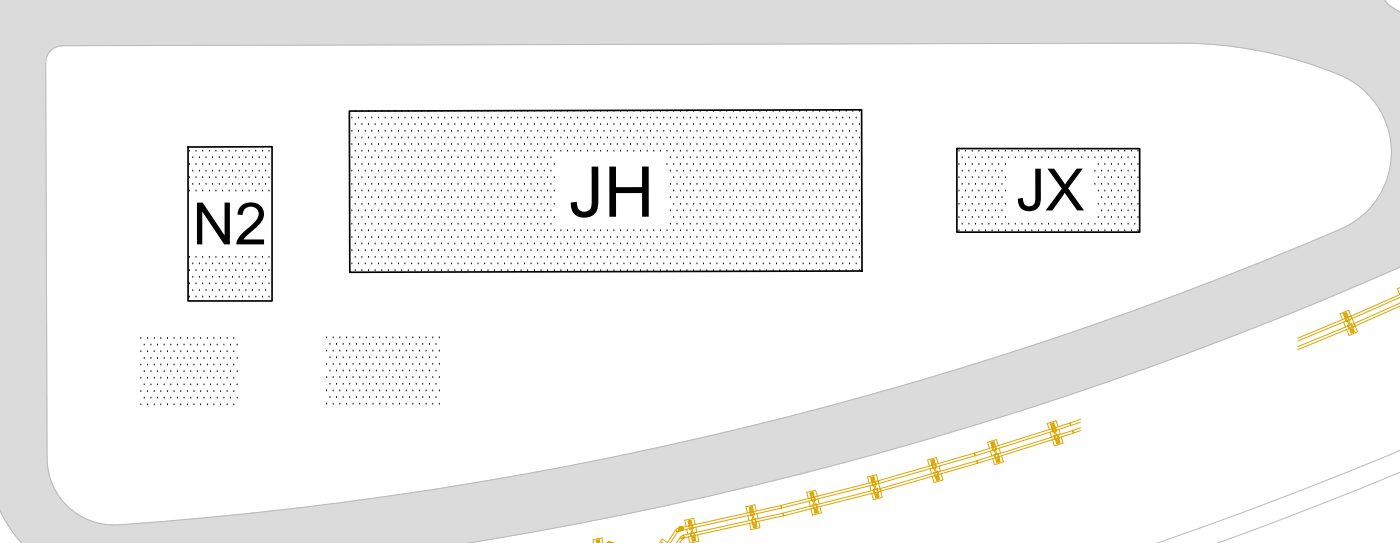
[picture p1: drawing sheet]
<svg xmlns="http://www.w3.org/2000/svg" width="425mm" height="165mm" viewBox="0 0 425 165" stroke-linecap="round" stroke-linejoin="round" font-family="sans-serif">
<defs><g id="words">
<text font-size="21.3" x="172.8" y="65.9">JH</text>
<g font-size="17.7">
<text x="308.8" y="64">JX</text>
<text x="58.5" y="74.3">N2</text>
</g>
</g></defs>
<!-- layer: Roud Hatch -->
<g fill="#dbdbdb" stroke="#dbdbdb" stroke-width=".3">
<path d="M409.7 75h15.8v5.5z"/>
<path d="M211.8 133.3l13.4-3.1 .8 3.1z"/>
<path d="M394.8 74.9l12.7-5.3 2.2 5.3z"/>
<path d="M392.8 -.1l28.2 .5-.5-.5zM392.3 .4l.5-.5 28.2 .5z"/>
<path d="M392.3 .4l29.5 .8-.8-.8zM392.3 .4l29.5 .8h-30z"/>
<path d="M391.8 1.2l30.8 .7-.8-.7zM391.8 1.2l30.8 .7h-31.3z"/>
<path d="M391.3 1.9l32.2 .6-.9-.6zM391.3 1.9l32.2 .6h-32.5z"/>
<path d="M391 2.5l34.5 1.5-2-1.5zM391 2.5l34.5 1.5h-35.4z"/>
<path d="M390.1 4l35.4 1.6v-1.6zM390.1 4l35.4 1.6h-36.4z"/>
<path d="M389.1 5.6l36.4 1.8v-1.8zM389.1 5.6l36.4 1.8h-37.4z"/>
<path d="M388.1 7.4l37.4 1.9v-1.9zM388.1 7.4l37.4 1.9h-38.6z"/>
<path d="M386.9 9.3l38.6 1.9v-1.9zM386.9 9.3l38.6 1.9h-39.8z"/>
<path d="M385.7 11.2l39.8 2.1v-2.1zM385.7 11.2l39.8 2.1h-41z"/>
<path d="M384.5 13.3l41 2.2v-2.2zM384.5 13.3l41 2.2h-42.3z"/>
<path d="M383.2 15.5h42.3zM383.2 15.5h42.3z"/>
<path d="M383.3 15.5l42.2 .9v-.9zM383.3 15.5l42.2 .9h-38.2z"/>
<path d="M387.3 16.4l38.2 1v-1zM387.3 16.4l38.2 1h-34.2z"/>
<path d="M391.3 17.4l34.2 .4v-.4zM391.3 17.4l34.2 .4h-32.7z"/>
<path d="M392.8 17.8l32.7 .7v-.7zM392.8 17.8l32.7 .7h-30.1z"/>
<path d="M395.4 18.5l30.1 1.4v-1.4zM395.4 18.5l30.1 1.4h-26.1z"/>
<path d="M399.4 19.9l26.1 .3v-.3zM399.4 19.9l26.1 .3h-25.1z"/>
<path d="M400.4 20.2l25.1 1.1v-1.1zM400.4 20.2l25.1 1.1h-22.2z"/>
<path d="M403.3 21.3l22.2 1.4v-1.4zM403.3 21.3l22.2 1.4h-18.6z"/>
<path d="M406.9 22.7l18.6 .1zM406.9 22.7l18.6 .1z"/>
<path d="M407.2 22.8l18.3 .9v-.9zM407.2 22.8l18.3 .9h-16.4z"/>
<path d="M409.1 23.7l16.4 1v-1zM409.1 23.7l16.4 1h-14.7z"/>
<path d="M410.8 24.7l14.7 .5v-.5zM410.8 24.7l14.7 .5h-13.8z"/>
<path d="M411.7 25.2l13.8 .6v-.6zM411.7 25.2l13.8 .6h-13z"/>
<path d="M412.5 25.8l13 1.2v-1.2zM412.5 25.8l13 1.2h-11.5z"/>
<path d="M414 27l11.5 .1zM414 27l11.5 .1z"/>
<path d="M414.1 27.1l11.4 1.4v-1.4zM414.1 27.1l11.4 1.4h-9.9z"/>
<path d="M415.6 28.5l9.9 .2zM415.6 28.5l9.9 .2z"/>
<path d="M415.8 28.7l9.7 1.4v-1.4zM415.8 28.7l9.7 1.4h-8.5z"/>
<path d="M417 30.1l8.5 .1zM417 30.1l8.5 .1z"/>
<path d="M417.2 30.2l8.3 1.5v-1.5zM417.2 30.2l8.3 1.5h-7.2z"/>
<path d="M418.3 31.7h7.2zM418.3 31.7h7.2z"/>
<path d="M418.3 31.7l7.2 1.3v-1.3zM418.3 31.7l7.2 1.3h-6.4z"/>
<path d="M419.1 33l6.4 .4v-.4zM419.1 33l6.4 .4h-6.1z"/>
<path d="M419.4 33.4l6.1 .8v-.8zM419.4 33.4l6.1 .8h-5.7z"/>
<path d="M419.8 34.2l5.7 1v-1zM419.8 34.2l5.7 1h-5.2zM420.3 35.2h5.2zM420.3 35.2h5.2z"/>
<path d="M420.3 35.2l5.2 .9v-.9zM420.3 35.2l5.2 .9h-4.8z"/>
<path d="M420.7 36.1l4.8 .8v-.8zM420.7 36.1l4.8 .8h-4.5z"/>
<path d="M421 36.9l4.5 .2v-.2zM421 36.9l4.5 .2h-4.4z"/>
<path d="M421.1 37.1l4.4 .4v-.4zM421.1 37.1l4.4 .4h-4.2z"/>
<path d="M421.3 37.5l4.2 .4v-.4zM421.3 37.5l4.2 .4h-4.1z"/>
<path d="M421.4 37.9l4.1 .3v-.3zM421.4 37.9l4.1 .3h-4z"/>
<path d="M421.5 38.2l4 .1zM421.5 38.2l4 .1z"/>
<path d="M421.6 38.3l3.9 .7v-.7zM421.6 38.3l3.9 .7h-3.7z"/>
<path d="M421.8 39l3.7 2v-2zM421.8 39l3.7 2h-3.2z"/>
<path d="M422.3 41l3.2 2.1v-2.1zM422.3 41l3.2 2.1h-2.8z"/>
<path d="M422.7 43.1l2.8 2v-2zM422.7 43.1l2.8 2h-2.7z"/>
<path d="M422.8 45.1l2.7 2.1v-2.1zM422.8 45.1l2.7 2.1h-2.7z"/>
<path d="M422.8 47.2l2.7 2v-2zM422.8 47.2l2.7 2h-2.8z"/>
<path d="M422.7 49.2l2.8 2v-2zM422.7 49.2l2.8 2h-3.1z"/>
<path d="M422.4 51.2l3.1 .1zM422.4 51.2l3.1 .1z"/>
<path d="M422.4 51.3l3.1 1.9v-1.9zM422.4 51.3l3.1 1.9h-3.6z"/>
<path d="M421.9 53.2l3.6 2v-2zM421.9 53.2l3.6 2h-4.2z"/>
<path d="M421.3 55.2l4.2 1.9v-1.9zM421.3 55.2l4.2 1.9h-5z"/>
<path d="M420.5 57.1l5 .3v-.3zM420.5 57.1l5 .3h-5.3z"/>
<path d="M420.2 57.4l5.3 1.5v-1.5zM420.2 57.4l5.3 1.5h-6z"/>
<path d="M419.5 58.9l6 1.7v-1.7zM419.5 58.9l6 1.7h-7.1z"/>
<path d="M418.4 60.6l7.1 1.6v-1.6zM418.4 60.6l7.1 1.6h-8.3z"/>
<path d="M417.2 62.2l8.3 1.2v-1.2zM417.2 62.2l8.3 1.2h-9.3z"/>
<path d="M416.2 63.4l9.3 .4v-.4zM416.2 63.4l9.3 .4h-9.7z"/>
<path d="M415.8 63.8l9.7 1.4v-1.4zM414.4 65.2l1.4-1.4 9.7 1.4z"/>
<path d="M414.4 65.2l11.1 1.3v-1.3zM412.8 66.5l1.6-1.3 11.1 1.3z"/>
<path d="M412.8 66.5l12.7 1.2v-1.2zM411.1 67.7l1.7-1.2 12.7 1.2z"/>
<path d="M411.1 67.7l14.4 1v-1zM409.3 68.7l1.8-1 14.4 1z"/>
<path d="M409.3 68.7l16.2 .6v-.6zM408.2 69.3l1.1-.6 16.2 .6z"/>
<path d="M408.2 69.3l17.3 .3v-.3zM407.5 69.6l.7-.3 17.3 .3z"/>
<path d="M407.5 69.6l18 5.4v-5.4zM407.5 69.6l18 5.4h-15.8z"/>
<path d="M409.7 75l2.4 5.5h13.4zM412.1 80.5h13.4l-11.1 5.4z"/>
<path d="M211.8 133.3l14.9 3-.7-3zM198.4 136.3l13.4-3 14.9 3z"/>
<path d="M198.4 136.3l29 2.9-.7-2.9zM185 139.2l13.4-2.9 29 2.9z"/>
<path d="M185 139.2l43 2.6-.6-2.6zM171.5 141.8l13.5-2.6 43 2.6z"/>
<path d="M171.5 141.8l57.1 2.5-.6-2.5zM158 144.3l13.5-2.5 57.1 2.5z"/>
<path d="M158 144.3l71.2 2.3-.6-2.3zM144.5 146.6l13.5-2.3 71.2 2.3z"/>
<path d="M144.5 146.6l84.9 .9-.2-.9zM139.5 147.5l5-.9 84.9 .9z"/>
<path d="M139.5 147.5l84 1.4 5.9-1.4zM130.9 148.9l8.6-1.4 84 1.4z"/>
<path d="M130.9 148.9l85 1.7 7.6-1.7zM118.7 150.6l12.2-1.7 85 1.7z"/>
<path d="M118.7 150.6l96.2 .2 1-.2zM117.3 150.8l1.4-.2 96.2 .2z"/>
<path d="M117.3 150.8l89.3 1.9 8.3-1.9zM103.7 152.7l13.6-1.9 89.3 1.9z"/>
<path d="M103.7 152.7l98.6 1 4.3-1zM96 153.7l7.7-1 98.6 1z"/>
<path d="M96 153.7l102.8 .7 3.5-.7zM90.1 154.4l5.9-.7 102.8 .7z"/>
<path d="M90.1 154.4l101.4 1.5 7.3-1.5zM76.5 155.9l13.6-1.5 101.4 1.5z"/>
<path d="M76.5 155.9l112.2 .6 2.8-.6zM70.4 156.5l6.1-.6 112.2 .6z"/>
<path d="M70.4 156.5l114.4 .8 3.9-.8zM62.8 157.3l7.6-.8 114.4 .8z"/>
<path d="M62.8 157.3l115.9 1.2 6.1-1.2zM49.1 158.5l13.7-1.2 115.9 1.2z"/>
<path d="M49.1 158.5l125.9 .7 3.7-.7zM39.5 159.2l9.6-.7 125.9 .7z"/>
<path d="M39.5 159.2l133.9 .3 1.6-.3zM35.4 159.5l4.1-.3 133.9 .3z"/>
<path d="M35.4 159.5l126 2.3 12-2.3zM35.4 159.5l126 2.3h-125.8z"/>
<path d="M35.6 161.8l112.1 2.3 13.7-2.3zM35.6 161.8l112.1 2.3h-111.8z"/>
<path d="M35.9 164.1l98.1 .9 13.7-.9zM35.9 164.1l98.1 .9h-97.8z"/>
<path d="M394.8 74.9l17.1 5.2-2.2-5.2zM382.1 80.1l12.7-5.2 17.1 5.2z"/>
<path d="M382.1 80.1l32 5-2.2-5zM369.3 85.1l12.8-5 32 5z"/>
<path d="M369.3 85.1l45.1 .8-.3-.8zM367.2 85.9l2.1-.8 45.1 .8z"/>
<path d="M367.2 85.9l37.6 4.1 9.6-4.1zM356.4 90l10.8-4.1 37.6 4.1z"/>
<path d="M356.4 90l45.2 1.4 3.2-1.4zM352.8 91.4l3.6-1.4 45.2 1.4z"/>
<path d="M352.8 91.4l40.5 3.3 8.3-3.3zM343.6 94.7l9.2-3.3 40.5 3.3z"/>
<path d="M343.6 94.7l45.1 1.9 4.6-1.9zM338.2 96.6l5.4-1.9 45.1 1.9z"/>
<path d="M338.2 96.6l43.7 2.7 6.8-2.7zM330.6 99.3l7.6-2.7 43.7 2.7z"/>
<path d="M330.6 99.3l45.1 2.4 6.2-2.4zM323.5 101.7l7.1-2.4 45.1 2.4z"/>
<path d="M323.5 101.7l47 2 5.2-2zM317.6 103.7l5.9-2 47 2z"/>
<path d="M317.6 103.7l45.1 3 7.8-3zM308.5 106.7l9.1-3 45.1 3z"/>
<path d="M308.5 106.7l50.7 1.3 3.5-1.3zM304.5 108l4-1.3 50.7 1.3z"/>
</g>
<path d="M304.5 107.9l45 3.5 9.7-3.4zM293.3 111.5l11.2-3.5 45 3.5z" fill-rule="evenodd" fill="#dbdbdb"/>
<path d="M293.3 111.5l11.2-3.5 45 3.5zM304.5 108h54.7l-9.7 3.5z" fill="none" stroke="#dbdbdb" stroke-width=".3"/>
<g fill="#dbdbdb" stroke="#dbdbdb" stroke-width=".3">
<path d="M293.3 111.5l54.6 .6 1.6-.6zM291.4 112.1l1.9-.6 54.6 .6z"/>
<path d="M291.4 112.1l45.3 3.9 11.2-3.9zM278.3 116l13.1-3.9 45.3 3.9z"/>
<path d="M278.3 116h58.4zM277.9 116.1h58.5z"/>
</g>
<path d="M277.9 116l47.6 3.7 10.9-3.6zM265 119.8l12.9-3.7 47.6 3.7z" fill-rule="evenodd" fill="#dbdbdb"/>
<path d="M13.8 -.1l.1 19.1M392.5 0l-9.3 15.5M407.5 69.6l6.9 16.3M265 119.8l12.9-3.7 47.6 3.7zM277.9 116.1h58.5l-10.9 3.7zM14.3 139.3l-14.3 .1M225.2 130.2l4.2 17.3M35.4 159.5l.6 5.5" fill="none" stroke="#dbdbdb" stroke-width=".3"/>
<g fill="#dbdbdb" stroke="#dbdbdb" stroke-width=".3">
<path d="M227.7 140.6h28.7l-13.5 3.5z"/>
<path d="M-.1 139.4l14.4-.1z"/>
<path d="M-.1 19h14l.4 120.3z"/>
<path d="M379.1 14.8h4.5l-.2 .3z"/>
<path d="M13.9 17.3h.3l-.2 .8z"/>
<path d="M265 119.8l58.2 .8 2.3-.8zM262.2 120.6l2.8-.8 58.2 .8z"/>
<path d="M262.2 120.6l52.3 2.8 8.7-2.8zM251.8 123.4l10.4-2.8 52.3 2.8z"/>
<path d="M251.8 123.4l58.1 1.5 4.6-1.5zM246.1 124.9l5.7-1.5 58.1 1.5z"/>
<path d="M246.1 124.9l57.5 2 6.3-2zM238.5 126.9l7.6-2 57.5 2z"/>
<path d="M238.5 126.9l58.1 2.1 7-2.1zM229.7 129l8.8-2.1 58.1 2.1z"/>
<path d="M229.7 129l63.2 1.2 3.7-1.2zM225.2 130.2l4.5-1.2 63.2 1.2z"/>
<path d="M225.2 130.2l58.1 2.9 9.6-2.9zM225.2 130.2l58.1 2.9h-57.4z"/>
<path d="M225.9 133.1l44 3.8 13.4-3.8zM225.9 133.1l44 3.8h-43.1z"/>
<path d="M226.8 136.9l29.6 3.7 13.5-3.7zM226.8 136.9l29.6 3.7h-28.7z"/>
<path d="M227.7 140.6l.9 3.5h14.3zM228.6 144.1h14.3l-13.5 3.4z"/>
<path d="M-.1 139.4l14.5 1.7-.1-1.7zM-.1 139.4l14.5 1.7h-14.5z"/>
<path d="M-.1 141.1l14.6 .8-.1-.8zM-.1 141.1l14.6 .8h-14.6z"/>
<path d="M-.1 141.9l14.7 1-.1-1zM-.1 141.9l14.7 1h-14.7z"/>
<path d="M-.1 142.9l15.1 1.5-.4-1.5zM-.1 142.9l15.1 1.5h-15.1z"/>
<path d="M-.1 144.4l15.2 .3-.1-.3zM-.1 144.4l15.2 .3h-15.2z"/>
<path d="M-.1 144.7l15.7 1.7-.5-1.7zM-.1 144.7l15.7 1.7h-15.7z"/>
<path d="M-.1 146.4l15.9 .4-.2-.4zM-.1 146.4l15.9 .4h-15.9z"/>
<path d="M-.1 146.8l16.4 1.2-.5-1.2zM-.1 146.8l16.4 1.2h-16.4z"/>
<path d="M-.1 148l17.1 1.2-.7-1.2zM-.1 148l17.1 1.2h-17.1z"/>
<path d="M-.1 149.2l17.3 .5-.2-.5zM-.1 149.2l17.3 .5h-17.3z"/>
<path d="M-.1 149.7l18.3 1.5-1-1.5zM-.1 149.7l18.3 1.5h-18.3z"/>
<path d="M-.1 151.2l18.6 .4-.3-.4zM-.1 151.2l18.6 .4h-18.6z"/>
<path d="M-.1 151.6l19.4 1-.8-1zM-.1 151.6l19.4 1h-19.4z"/>
<path d="M-.1 152.6l20.7 1.3-1.3-1.3zM-.1 152.6l20.7 1.3h-20.7z"/>
<path d="M-.1 153.9l20.7 .1zM-.1 153.9l20.7 .1z"/>
<path d="M-.1 154l22 1.1-1.3-1.1zM-.1 154l22 1.1h-21.9z"/>
<path d="M0 155.1l23.4 1.1-1.5-1.1zM0 155.1l23.4 1.1h-22.9z"/>
<path d="M.5 156.2h23zM.5 156.2h23z"/>
<path d="M.6 156.2l24.3 .9-1.4-.9zM.6 156.2l24.3 .9h-23.9z"/>
<path d="M1 157.1l25.6 .8-1.7-.8zM1 157.1l25.6 .8h-25.2z"/>
<path d="M1.4 157.9l26.6 .5-1.4-.5zM1.4 157.9l26.6 .5h-26.3z"/>
<path d="M1.7 158.4l26.6 .1zM1.7 158.4l26.6 .1z"/>
<path d="M1.8 158.5l28.2 .5-1.7-.5zM1.8 158.5l28.2 .5h-27.9z"/>
<path d="M2.1 159l29.7 .3-1.8-.3zM2.1 159l29.7 .3h-29.5z"/>
<path d="M2.3 159.3l31.3 .2-1.8-.2zM2.3 159.3l31.3 .2h-31.2z"/>
<path d="M2.4 159.5h33zM2.4 159.5h33z"/>
<path d="M2.4 159.5l33.1 1-.1-1zM2.4 159.5l33.1 1h-32.5z"/>
<path d="M3 160.5l32.7 2.1-.2-2.1zM3 160.5l32.7 2.1h-31.2z"/>
<path d="M4.5 162.6l31.4 1.9-.2-1.9zM4.5 162.6l31.4 1.9h-29.8z"/>
<path d="M6.1 164.5l30.1 .5-.3-.5zM6.1 164.5l30.1 .5h-28.4z"/>
<path d="M-.1 -.1l14 19.1-.1-19.1zM-.1 -.1l14 19.1h-14z"/>
<path d="M-.1 19v120.3h14.4zM-.1 139.3h14.4z"/>
<path d="M13.8 -.1l370.8 13.2 10.2-13.2zM13.8 -.1l370.8 13.2h-370.7z"/>
<path d="M358.2 13.1h26.4zM358.2 13.1h26.4z"/>
<path d="M362.4 13.1l22.1 .2 .1-.2zM362.4 13.1l22.1 .2h-17.9z"/>
<path d="M366.6 13.3l17.7 .4 .2-.4zM366.6 13.3l17.7 .4h-13.5z"/>
<path d="M13.9 13.1l5.1 .8 339.2-.8zM13.9 13.1l5.1 .8h-5.1z"/>
<path d="M13.9 13.9h5.1zM13.9 13.9l4.2 .1z"/>
<path d="M370.8 13.7l13.2 .4 .3-.4zM370.8 13.7l13.2 .4h-9.1z"/>
<path d="M13.9 14l3.3 .2 .9-.2zM13.9 14l3.3 .2h-3.3z"/>
<path d="M13.9 14.2l2.5 .4 .8-.4zM13.9 14.2l2.5 .4h-2.5z"/>
<path d="M374.9 14.1l8.7 .7 .4-.7zM374.9 14.1l8.7 .7h-4.5z"/>
<path d="M379.1 14.8l1.9 .3h2.4zM381 15.1h2.4l-.2 .4z"/>
<path d="M13.9 14.6l1.8 .5 .7-.5zM13.9 14.6l1.8 .5h-1.8z"/>
<path d="M13.9 15.1l1.2 .7 .6-.7zM13.9 15.1l1.2 .7h-1.2z"/>
<path d="M13.9 15.8l.7 .7 .5-.7zM13.9 15.8l.7 .7h-.7z"/>
<path d="M13.9 16.5l.3 .8 .4-.8zM13.9 16.5l.3 .8h-.3z"/>
<path d="M13.9 17.3l.1 .8zM13.9 18.1v.9z"/>
</g>
<!-- layer: Building Hatch -->
<g fill="none" stroke="#000" stroke-width=".3">
<path d="M106.9 39.9h.1M106.9 35.9h.1M108 37.9h.1M108 33.8h.1M109 39.9h.1M109 35.9h.1M110 37.9h.1M110 33.8h.1M111 39.9h.1M111 35.9h.1M112 37.9h.1M112 33.8h.1"/>
<path d="M113 39.9h.1M113 35.9h.1M114 37.9h.1M114 33.8h.1M115 39.9h.1M115 35.9h.1M116 37.9h.1M116 33.8h.1M117.1 39.9h.1M117.1 35.9h.1M118 37.9h.1M118 33.8h.1"/>
<path d="M119 39.9h.1M119 35.9h.1M120.1 37.9h.1M120.1 33.8h.1M121.1 39.9h.1M121.1 35.9h.1M122.1 37.9h.1M122.1 33.8h.1M123.1 39.9h.1M123.1 35.9h.1M124.1 37.9h.1M124.1 33.8h.1"/>
<path d="M125.1 39.9h.1M125.1 35.9h.1M126.1 37.9h.1M126.1 33.8h.1M127.1 39.9h.1M127.1 35.9h.1M128.1 37.9h.1M128.1 33.8h.1M129.1 39.9h.1M129.1 35.9h.1M130.1 37.9h.1M130.1 33.8h.1"/>
<path d="M131.1 39.9h.1M131.1 35.9h.1M132.2 37.9h.1M132.2 33.8h.1M133.1 39.9h.1M133.1 35.9h.1M134.2 37.9h.1M134.2 33.8h.1M135.2 39.9h.1M135.2 35.9h.1M136.2 37.9h.1M136.2 33.8h.1"/>
<path d="M137.2 39.9h.1M137.2 35.9h.1M138.2 37.9h.1M138.2 33.8h.1M139.2 39.9h.1M139.2 35.9h.1M140.2 37.9h.1M140.2 33.8h.1M141.2 39.9h.1M141.2 35.9h.1M142.2 37.9h.1M142.2 33.8h.1"/>
<path d="M143.3 39.9h.1M143.3 35.9h.1M144.2 37.9h.1M144.2 33.8h.1M145.2 39.9h.1M145.2 35.9h.1M146.3 37.9h.1M146.3 33.8h.1M147.3 39.9h.1M147.3 35.9h.1M148.3 37.9h.1M148.3 33.8h.1"/>
<path d="M149.3 39.9h.1M149.3 35.9h.1M150.3 37.9h.1M150.3 33.8h.1M151.3 39.9h.1M151.3 35.9h.1M152.3 37.9h.1M152.3 33.8h.1M153.3 39.9h.1M153.3 35.9h.1M154.3 37.9h.1M154.3 33.8h.1"/>
<path d="M155.3 39.9h.1M155.3 35.9h.1M156.3 37.9h.1M156.3 33.8h.1M157.4 35.9h.1M157.4 39.9h.1M158.4 37.9h.1M158.4 33.8h.1M159.4 35.9h.1M159.4 39.9h.1M160.4 37.9h.1M160.4 33.8h.1"/>
<path d="M161.4 35.9h.1M161.4 39.9h.1M162.4 37.9h.1M162.4 33.8h.1M163.4 35.9h.1M163.4 39.9h.1M164.4 37.9h.1M164.4 33.8h.1M165.4 35.9h.1M165.4 39.9h.1M166.4 37.9h.1M166.4 33.8h.1"/>
<path d="M167.4 35.9h.1M167.4 39.9h.1M168.4 37.9h.1M168.4 33.8h.1M169.5 35.9h.1M169.5 39.9h.1M170.4 37.9h.1M170.4 33.8h.1M171.5 35.9h.1M171.5 39.9h.1M172.5 37.9h.1M172.5 33.8h.1"/>
<path d="M173.5 35.9h.1M173.5 39.9h.1M174.5 37.9h.1M174.5 33.8h.1M175.5 35.9h.1M175.5 39.9h.1M176.5 37.9h.1M176.5 33.8h.1M177.5 35.9h.1M177.5 39.9h.1M178.5 37.9h.1M178.5 33.8h.1"/>
<path d="M179.5 35.9h.1M179.5 39.9h.1M180.6 37.9h.1M180.6 33.8h.1M181.5 35.9h.1M181.5 39.9h.1M182.5 37.9h.1M182.5 33.8h.1M183.6 35.9h.1M183.6 39.9h.1M184.6 37.9h.1M184.6 33.8h.1"/>
<path d="M185.6 35.9h.1M185.6 39.9h.1M186.6 37.9h.1M186.6 33.8h.1M187.6 35.9h.1M187.6 39.9h.1M188.6 37.9h.1M188.6 33.8h.1M189.6 35.9h.1M189.6 39.9h.1M190.6 37.9h.1M190.6 33.8h.1"/>
<path d="M191.6 35.9h.1M191.6 39.9h.1M192.6 37.9h.1M192.6 33.8h.1M193.6 35.9h.1M193.6 39.9h.1M194.6 37.9h.1M194.6 33.8h.1M195.7 35.9h.1M195.7 39.9h.1M196.7 37.9h.1M196.7 33.8h.1"/>
<path d="M197.7 35.9h.1M197.7 39.9h.1M198.7 37.9h.1M198.7 33.8h.1M199.7 35.9h.1M199.7 39.9h.1M200.7 37.9h.1M200.7 33.8h.1M201.7 35.9h.1M201.7 39.9h.1M202.7 37.9h.1M202.7 33.8h.1"/>
<path d="M203.7 35.9h.1M203.7 39.9h.1M204.7 37.9h.1M204.7 33.8h.1M205.7 35.9h.1M205.7 39.9h.1M206.8 37.9h.1M206.8 33.8h.1M207.7 35.9h.1M207.7 39.9h.1M208.7 37.9h.1M208.7 33.8h.1"/>
<path d="M209.8 35.9h.1M209.8 39.9h.1M210.8 37.9h.1M210.8 33.8h.1M211.8 35.9h.1M211.8 39.9h.1M212.8 37.9h.1M212.8 33.8h.1M213.8 35.9h.1M213.8 39.9h.1M214.8 37.9h.1M214.8 33.8h.1"/>
<path d="M215.8 35.9h.1M215.8 39.9h.1M216.8 37.9h.1M216.8 33.8h.1M217.8 35.9h.1M217.8 39.9h.1M218.8 37.9h.1M218.8 33.8h.1M219.8 35.9h.1M219.8 39.9h.1M220.9 37.9h.1M220.9 33.8h.1"/>
<path d="M221.9 35.9h.1M221.9 39.9h.1M222.9 37.9h.1M222.9 33.8h.1M223.9 35.9h.1M223.9 39.9h.1M224.9 37.9h.1M224.9 33.8h.1M225.9 35.9h.1M225.9 39.9h.1M226.9 37.9h.1M226.9 33.8h.1"/>
<path d="M227.9 35.9h.1M227.9 39.9h.1M228.9 37.9h.1M228.9 33.8h.1M229.9 35.9h.1M229.9 39.9h.1M230.9 37.9h.1M230.9 33.8h.1M231.9 35.9h.1M231.9 39.9h.1M233 37.9h.1M233 33.8h.1"/>
<path d="M233.9 35.9h.1M233.9 39.9h.1M235 37.9h.1M235 33.8h.1M236 35.9h.1M236 39.9h.1M237 37.9h.1M237 33.8h.1M238 35.9h.1M238 39.9h.1M239 37.9h.1M239 33.8h.1"/>
<path d="M240 35.9h.1M240 39.9h.1M241 37.9h.1M241 33.8h.1M242 35.9h.1M242 39.9h.1M243 37.9h.1M243 33.8h.1M244.1 35.9h.1M244.1 39.9h.1M245 37.9h.1M245 33.8h.1"/>
<path d="M246 35.9h.1M246 39.9h.1M247.1 37.9h.1M247.1 33.8h.1M248.1 35.9h.1M248.1 39.9h.1M249.1 37.9h.1M249.1 33.8h.1M250.1 35.9h.1M250.1 39.9h.1M251.1 37.9h.1M251.1 33.8h.1"/>
<path d="M252.1 35.9h.1M252.1 39.9h.1M253.1 37.9h.1M253.1 33.8h.1M254.1 35.9h.1M254.1 39.9h.1M255.1 37.9h.1M255.1 33.8h.1M256.1 35.9h.1M256.1 39.9h.1M257.1 37.9h.1M257.1 33.8h.1"/>
<path d="M258.1 35.9h.1M258.1 39.9h.1M259.2 37.9h.1M259.2 33.8h.1M260.2 35.9h.1M260.2 39.9h.1M261.2 37.9h.1M261.2 33.8h.1M57.6 58h.1M57.6 54h.1M57.6 50h.1M57.6 45.9h.1"/>
<path d="M58.6 56h.1M58.6 52h.1M58.6 47.9h.1M59.6 58h.1M59.6 54h.1M59.6 50h.1M59.6 45.9h.1M60.6 56h.1M60.6 52h.1M60.6 47.9h.1M61.6 58h.1M61.6 54h.1"/>
<path d="M61.6 50h.1M61.6 45.9h.1M62.6 56h.1M62.6 52h.1M62.6 47.9h.1M63.6 58h.1M63.6 54h.1M63.6 50h.1M63.6 45.9h.1M64.6 56h.1M64.6 52h.1M64.6 47.9h.1"/>
<path d="M65.6 58h.1M65.6 54h.1M65.6 50h.1M65.6 45.9h.1M66.6 56h.1M66.6 52h.1M66.6 47.9h.1M67.6 58h.1M67.6 54h.1M67.6 50h.1M67.6 45.9h.1M68.7 56h.1"/>
<path d="M68.7 52h.1M68.7 47.9h.1M69.6 58h.1M69.6 54h.1M69.6 50h.1M69.6 45.9h.1M70.7 56h.1M70.7 52h.1M70.7 47.9h.1M71.7 58h.1M71.7 54h.1M71.7 50h.1"/>
<path d="M71.7 45.9h.1M72.7 56h.1M72.7 52h.1M72.7 47.9h.1M73.7 58h.1M73.7 54h.1M73.7 50h.1M73.7 45.9h.1M74.7 56h.1M74.7 52h.1M74.7 47.9h.1M75.7 58h.1"/>
<path d="M75.7 54h.1M75.7 50h.1M75.7 45.9h.1M76.7 56h.1M76.7 52h.1M76.7 47.9h.1M77.7 58h.1M77.7 54h.1M77.7 50h.1M77.7 45.9h.1M78.7 56h.1M78.7 52h.1"/>
<path d="M78.7 47.9h.1M79.8 58h.1M79.8 54h.1M79.8 50h.1M79.8 45.9h.1M80.7 56h.1M80.7 52h.1M80.7 47.9h.1M81.7 58h.1M81.7 54h.1M81.7 50h.1M81.7 45.9h.1"/>
<path d="M106.9 43.9h.1M106.9 52h.1M106.9 47.9h.1M106.9 56h.1M108 45.9h.1M108 41.9h.1M108 54h.1M108 50h.1M108 58h.1M109 43.9h.1M109 52h.1M109 47.9h.1"/>
<path d="M109 56h.1M110 45.9h.1M110 41.9h.1M110 54h.1M110 50h.1M110 58h.1M111 43.9h.1M111 52h.1M111 47.9h.1M111 56h.1M112 45.9h.1M112 41.9h.1"/>
<path d="M112 54h.1M112 50h.1M112 58h.1M113 43.9h.1M113 52h.1M113 47.9h.1M113 56h.1M114 45.9h.1M114 41.9h.1M114 54h.1M114 50h.1M114 58h.1"/>
<path d="M115 43.9h.1M115 52h.1M115 47.9h.1M115 56h.1M116 45.9h.1M116 41.9h.1M116 54h.1M116 50h.1M116 58h.1M117.1 43.9h.1M117.1 52h.1M117.1 47.9h.1"/>
<path d="M117.1 56h.1M118 45.9h.1M118 41.9h.1M118 54h.1M118 50h.1M118 58h.1M119 43.9h.1M119 52h.1M119 47.9h.1M119 56h.1M120.1 45.9h.1M120.1 41.9h.1"/>
<path d="M120.1 54h.1M120.1 50h.1M120.1 58h.1M121.1 43.9h.1M121.1 52h.1M121.1 47.9h.1M121.1 56h.1M122.1 45.9h.1M122.1 41.9h.1M122.1 54h.1M122.1 50h.1M122.1 58h.1"/>
<path d="M123.1 43.9h.1M123.1 52h.1M123.1 47.9h.1M123.1 56h.1M124.1 45.9h.1M124.1 41.9h.1M124.1 54h.1M124.1 50h.1M124.1 58h.1M125.1 43.9h.1M125.1 52h.1M125.1 47.9h.1"/>
<path d="M125.1 56h.1M126.1 45.9h.1M126.1 41.9h.1M126.1 54h.1M126.1 50h.1M126.1 58h.1M127.1 43.9h.1M127.1 52h.1M127.1 47.9h.1M127.1 56h.1M128.1 45.9h.1M128.1 41.9h.1"/>
<path d="M128.1 54h.1M128.1 50h.1M128.1 58h.1M129.1 43.9h.1M129.1 52h.1M129.1 47.9h.1M129.1 56h.1M130.1 45.9h.1M130.1 41.9h.1M130.1 54h.1M130.1 50h.1M130.1 58h.1"/>
<path d="M131.1 43.9h.1M131.1 52h.1M131.1 47.9h.1M131.1 56h.1M132.2 45.9h.1M132.2 41.9h.1M132.2 54h.1M132.2 50h.1M132.2 58h.1M133.1 43.9h.1M133.1 52h.1M133.1 47.9h.1"/>
<path d="M133.1 56h.1M134.2 45.9h.1M134.2 41.9h.1M134.2 54h.1M134.2 50h.1M134.2 58h.1M135.2 43.9h.1M135.2 52h.1M135.2 47.9h.1M135.2 56h.1M136.2 45.9h.1M136.2 41.9h.1"/>
<path d="M136.2 54h.1M136.2 50h.1M136.2 58h.1M137.2 43.9h.1M137.2 52h.1M137.2 47.9h.1M137.2 56h.1M138.2 45.9h.1M138.2 41.9h.1M138.2 54h.1M138.2 50h.1M138.2 58h.1"/>
<path d="M139.2 43.9h.1M139.2 52h.1M139.2 47.9h.1M139.2 56h.1M140.2 45.9h.1M140.2 41.9h.1M140.2 54h.1M140.2 50h.1M140.2 58h.1M141.2 43.9h.1M141.2 52h.1M141.2 47.9h.1"/>
<path d="M141.2 56h.1M142.2 45.9h.1M142.2 41.9h.1M142.2 54h.1M142.2 50h.1M142.2 58h.1M143.3 43.9h.1M143.3 52h.1M143.3 47.9h.1M143.3 56h.1M144.2 45.9h.1M144.2 41.9h.1"/>
<path d="M144.2 54h.1M144.2 50h.1M144.2 58h.1M145.2 43.9h.1M145.2 52h.1M145.2 47.9h.1M145.2 56h.1M146.3 45.9h.1M146.3 41.9h.1M146.3 54h.1M146.3 50h.1M146.3 58h.1"/>
<path d="M147.3 43.9h.1M147.3 52h.1M147.3 47.9h.1M147.3 56h.1M148.3 45.9h.1M148.3 41.9h.1M148.3 54h.1M148.3 50h.1M148.3 58h.1M149.3 43.9h.1M149.3 52h.1M149.3 47.9h.1"/>
<path d="M149.3 56h.1M150.3 45.9h.1M150.3 41.9h.1M150.3 54h.1M150.3 50h.1M150.3 58h.1M151.3 43.9h.1M151.3 52h.1M151.3 47.9h.1M151.3 56h.1M152.3 45.9h.1M152.3 41.9h.1"/>
<path d="M152.3 54h.1M152.3 50h.1M152.3 58h.1M153.3 43.9h.1M153.3 52h.1M153.3 47.9h.1M153.3 56h.1M154.3 45.9h.1M154.3 41.9h.1M154.3 54h.1M154.3 50h.1M154.3 58h.1"/>
<path d="M155.3 43.9h.1M155.3 52h.1M155.3 47.9h.1M155.3 56h.1M156.3 45.9h.1M156.3 41.9h.1M156.3 54h.1M156.3 50h.1M156.3 58h.1M157.4 43.9h.1M157.4 52h.1M157.4 47.9h.1"/>
<path d="M157.4 56h.1M158.4 45.9h.1M158.4 41.9h.1M158.4 54h.1M158.4 50h.1M158.4 58h.1M159.4 43.9h.1M159.4 52h.1M159.4 47.9h.1M159.4 56h.1M160.4 45.9h.1M160.4 41.9h.1"/>
<path d="M160.4 54h.1M160.4 50h.1M160.4 58h.1M161.4 43.9h.1M161.4 52h.1M161.4 47.9h.1M161.4 56h.1M162.4 45.9h.1M162.4 41.9h.1M162.4 54h.1M162.4 50h.1M162.4 58h.1"/>
<path d="M163.4 43.9h.1M163.4 52h.1M163.4 47.9h.1M163.4 56h.1M164.4 45.9h.1M164.4 41.9h.1M164.4 54h.1M164.4 50h.1M164.4 58h.1M165.4 43.9h.1M165.4 52h.1M165.4 47.9h.1"/>
<path d="M165.4 56h.1M166.4 45.9h.1M166.4 41.9h.1M166.4 54h.1M166.4 50h.1M166.4 58h.1M167.4 43.9h.1M167.4 52h.1M167.4 47.9h.1M167.4 56h.1M168.4 45.9h.1M168.4 41.9h.1"/>
<path d="M168.4 54h.1M168.4 50h.1M168.4 58h.1M169.5 43.9h.1M170.4 45.9h.1M170.4 41.9h.1M171.5 43.9h.1M172.5 45.9h.1M172.5 41.9h.1M173.5 43.9h.1M174.5 45.9h.1M174.5 41.9h.1"/>
<path d="M175.5 43.9h.1M176.5 45.9h.1M176.5 41.9h.1M177.5 43.9h.1M178.5 45.9h.1M178.5 41.9h.1M179.5 43.9h.1M180.6 45.9h.1M180.6 41.9h.1M181.5 43.9h.1M182.5 45.9h.1M182.5 41.9h.1"/>
<path d="M183.6 43.9h.1M184.6 45.9h.1M184.6 41.9h.1M185.6 43.9h.1M186.6 45.9h.1M186.6 41.9h.1M187.6 43.9h.1M188.6 45.9h.1M188.6 41.9h.1M189.6 43.9h.1M190.6 45.9h.1M190.6 41.9h.1"/>
<path d="M191.6 43.9h.1M192.6 45.9h.1M192.6 41.9h.1M193.6 43.9h.1M194.6 45.9h.1M194.6 41.9h.1M195.7 43.9h.1M196.7 45.9h.1M196.7 41.9h.1M197.7 43.9h.1M198.7 45.9h.1M198.7 41.9h.1"/>
<path d="M199.7 43.9h.1M200.7 45.9h.1M200.7 41.9h.1M201.7 43.9h.1M202.7 45.9h.1M202.7 41.9h.1M202.7 50h.1M203.7 43.9h.1M203.7 52h.1M203.7 47.9h.1M203.7 56h.1M204.7 45.9h.1"/>
<path d="M204.7 41.9h.1M204.7 54h.1M204.7 50h.1M204.7 58h.1M205.7 43.9h.1M205.7 52h.1M205.7 47.9h.1M205.7 56h.1M206.8 45.9h.1M206.8 41.9h.1M206.8 54h.1M206.8 50h.1"/>
<path d="M206.8 58h.1M207.7 43.9h.1M207.7 52h.1M207.7 47.9h.1M207.7 56h.1M208.7 41.9h.1M208.7 54h.1M208.7 50h.1M208.7 45.9h.1M208.7 58h.1M209.8 43.9h.1M209.8 52h.1"/>
<path d="M209.8 47.9h.1M209.8 56h.1M210.8 41.9h.1M210.8 54h.1M210.8 50h.1M210.8 45.9h.1M210.8 58h.1M211.8 43.9h.1M211.8 52h.1M211.8 47.9h.1M211.8 56h.1M212.8 41.9h.1"/>
<path d="M212.8 54h.1M212.8 50h.1M212.8 45.9h.1M212.8 58h.1M213.8 43.9h.1M213.8 52h.1M213.8 47.9h.1M213.8 56h.1M214.8 41.9h.1M214.8 54h.1M214.8 50h.1M214.8 45.9h.1"/>
<path d="M214.8 58h.1M215.8 43.9h.1M215.8 52h.1M215.8 47.9h.1M215.8 56h.1M216.8 41.9h.1M216.8 54h.1M216.8 50h.1M216.8 45.9h.1M216.8 58h.1M217.8 43.9h.1M217.8 52h.1"/>
<path d="M217.8 47.9h.1M217.8 56h.1M218.8 41.9h.1M218.8 54h.1M218.8 50h.1M218.8 45.9h.1M218.8 58h.1M219.8 43.9h.1M219.8 52h.1M219.8 47.9h.1M219.8 56h.1M220.9 41.9h.1"/>
<path d="M220.9 54h.1M220.9 50h.1M220.9 45.9h.1M220.9 58h.1M221.9 43.9h.1M221.9 52h.1M221.9 47.9h.1M221.9 56h.1M222.9 41.9h.1M222.9 54h.1M222.9 50h.1M222.9 45.9h.1"/>
<path d="M222.9 58h.1M223.9 43.9h.1M223.9 52h.1M223.9 47.9h.1M223.9 56h.1M224.9 41.9h.1M224.9 54h.1M224.9 50h.1M224.9 45.9h.1M224.9 58h.1M225.9 43.9h.1M225.9 52h.1"/>
<path d="M225.9 47.9h.1M225.9 56h.1M226.9 41.9h.1M226.9 54h.1M226.9 50h.1M226.9 45.9h.1M226.9 58h.1M227.9 43.9h.1M227.9 52h.1M227.9 47.9h.1M227.9 56h.1M228.9 41.9h.1"/>
<path d="M228.9 54h.1M228.9 50h.1M228.9 45.9h.1M228.9 58h.1M229.9 43.9h.1M229.9 52h.1M229.9 47.9h.1M229.9 56h.1M230.9 41.9h.1M230.9 54h.1M230.9 50h.1M230.9 45.9h.1"/>
<path d="M230.9 58h.1M231.9 43.9h.1M231.9 52h.1M231.9 47.9h.1M231.9 56h.1M233 41.9h.1M233 54h.1M233 50h.1M233 45.9h.1M233 58h.1M233.9 43.9h.1M233.9 52h.1"/>
<path d="M233.9 47.9h.1M233.9 56h.1M235 41.9h.1M235 54h.1M235 50h.1M235 45.9h.1M235 58h.1M236 43.9h.1M236 52h.1M236 47.9h.1M236 56h.1M237 41.9h.1"/>
<path d="M237 54h.1M237 50h.1M237 45.9h.1M237 58h.1M238 43.9h.1M238 52h.1M238 47.9h.1M238 56h.1M239 41.9h.1M239 50h.1M239 45.9h.1M239 58h.1"/>
<path d="M239 54h.1M240 43.9h.1M240 52h.1M240 47.9h.1M240 56h.1M241 41.9h.1M241 50h.1M241 45.9h.1M241 58h.1M241 54h.1M242 43.9h.1M242 52h.1"/>
<path d="M242 47.9h.1M242 56h.1M243 41.9h.1M243 50h.1M243 45.9h.1M243 58h.1M243 54h.1M244.1 43.9h.1M244.1 52h.1M244.1 47.9h.1M244.1 56h.1M245 41.9h.1"/>
<path d="M245 50h.1M245 45.9h.1M245 58h.1M245 54h.1M246 43.9h.1M246 52h.1M246 47.9h.1M246 56h.1M247.1 41.9h.1M247.1 50h.1M247.1 45.9h.1M247.1 58h.1"/>
<path d="M247.1 54h.1M248.1 43.9h.1M248.1 52h.1M248.1 47.9h.1M248.1 56h.1M249.1 41.9h.1M249.1 50h.1M249.1 45.9h.1M249.1 58h.1M249.1 54h.1M250.1 43.9h.1M250.1 52h.1"/>
<path d="M250.1 47.9h.1M250.1 56h.1M251.1 41.9h.1M251.1 50h.1M251.1 45.9h.1M251.1 58h.1M251.1 54h.1M252.1 43.9h.1M252.1 52h.1M252.1 47.9h.1M252.1 56h.1M253.1 41.9h.1"/>
<path d="M253.1 50h.1M253.1 45.9h.1M253.1 58h.1M253.1 54h.1M254.1 43.9h.1M254.1 52h.1M254.1 47.9h.1M254.1 56h.1M255.1 41.9h.1M255.1 50h.1M255.1 45.9h.1M255.1 58h.1"/>
<path d="M255.1 54h.1M256.1 43.9h.1M256.1 52h.1M256.1 47.9h.1M256.1 56h.1M257.1 41.9h.1M257.1 50h.1M257.1 45.9h.1M257.1 58h.1M257.1 54h.1M258.1 43.9h.1M258.1 52h.1"/>
<path d="M258.1 47.9h.1M258.1 56h.1M259.2 41.9h.1M259.2 50h.1M259.2 45.9h.1M259.2 58h.1M259.2 54h.1M260.2 43.9h.1M260.2 52h.1M260.2 47.9h.1M260.2 56h.1M261.2 41.9h.1"/>
<path d="M261.2 50h.1M261.2 45.9h.1M261.2 58h.1M261.2 54h.1M291.4 58h.1M291.4 54h.1M291.4 50h.1M291.4 45.9h.1M292.4 56h.1M292.4 52h.1M292.4 47.9h.1M293.4 58h.1"/>
<path d="M293.4 54h.1M293.4 50h.1M293.4 45.9h.1M294.4 56h.1M294.4 52h.1M294.4 47.9h.1M295.4 58h.1M295.4 54h.1M295.4 50h.1M295.4 45.9h.1M296.5 56h.1M296.5 52h.1"/>
<path d="M296.5 47.9h.1M297.5 58h.1M297.5 54h.1M297.5 50h.1M297.5 45.9h.1M298.5 56h.1M298.5 52h.1M298.5 47.9h.1M299.5 58h.1M299.5 54h.1M299.5 50h.1M299.5 45.9h.1"/>
<path d="M300.5 56h.1M300.5 52h.1M300.5 47.9h.1M301.5 58h.1M301.5 54h.1M301.5 50h.1M301.5 45.9h.1M302.5 56h.1M302.5 52h.1M302.5 47.9h.1M303.5 58h.1M303.5 54h.1"/>
<path d="M303.5 50h.1M303.5 45.9h.1M304.5 56h.1M304.5 52h.1M304.5 47.9h.1M305.5 58h.1M305.5 54h.1M305.5 50h.1M305.5 45.9h.1M306.5 47.9h.1M307.6 45.9h.1M308.5 47.9h.1"/>
<path d="M309.5 45.9h.1M310.6 47.9h.1M311.6 45.9h.1M312.6 47.9h.1M313.6 45.9h.1M314.6 47.9h.1M315.6 45.9h.1M316.6 47.9h.1M317.6 45.9h.1M318.6 47.9h.1M319.6 45.9h.1M320.6 47.9h.1"/>
<path d="M321.6 45.9h.1M322.7 47.9h.1M323.7 45.9h.1M324.7 47.9h.1M325.7 45.9h.1M326.7 47.9h.1M327.7 45.9h.1M328.7 47.9h.1M329.7 45.9h.1M330.7 47.9h.1M331.7 45.9h.1M332.7 56h.1"/>
<path d="M332.7 52h.1M332.7 47.9h.1M333.8 58h.1M333.8 54h.1M333.8 50h.1M333.8 45.9h.1M334.8 56h.1M334.8 52h.1M334.8 47.9h.1M335.7 58h.1M335.7 54h.1M335.7 50h.1"/>
<path d="M335.7 45.9h.1M336.8 56h.1M336.8 52h.1M336.8 47.9h.1M337.8 58h.1M337.8 54h.1M337.8 50h.1M337.8 45.9h.1M338.8 56h.1M338.8 52h.1M338.8 47.9h.1M339.8 58h.1"/>
<path d="M339.8 54h.1M339.8 50h.1M339.8 45.9h.1M340.8 56h.1M340.8 52h.1M340.8 47.9h.1M341.8 58h.1M341.8 54h.1M341.8 50h.1M341.8 45.9h.1M342.8 56h.1M342.8 52h.1"/>
<path d="M342.8 47.9h.1M343.8 58h.1M343.8 54h.1M343.8 50h.1M343.8 45.9h.1M344.8 56h.1M344.8 52h.1M344.8 47.9h.1M345.8 58h.1M345.8 54h.1M345.8 50h.1M345.8 45.9h.1"/>
<path d="M57.6 78.2h.1M59.6 78.2h.1M61.6 78.2h.1M63.6 78.2h.1M65.6 78.2h.1M67.6 78.2h.1M69.6 78.2h.1M71.7 78.2h.1M73.7 78.2h.1M75.7 78.2h.1M77.7 78.2h.1M79.8 78.2h.1"/>
<path d="M81.7 78.2h.1M106.9 64.1h.1M106.9 60h.1M106.9 72.1h.1M106.9 68.1h.1M106.9 76.2h.1M108 62.1h.1M108 70.1h.1M108 66.1h.1M108 78.2h.1M108 74.1h.1M109 64.1h.1"/>
<path d="M109 60h.1M109 72.1h.1M109 68.1h.1M109 76.2h.1M110 62.1h.1M110 70.1h.1M110 66.1h.1M110 78.2h.1M110 74.1h.1M111 64.1h.1M111 60h.1M111 72.1h.1"/>
<path d="M111 68.1h.1M111 76.2h.1M112 62.1h.1M112 70.1h.1M112 66.1h.1M112 78.2h.1M112 74.1h.1M113 64.1h.1M113 60h.1M113 68.1h.1M113 76.2h.1M113 72.1h.1"/>
<path d="M114 62.1h.1M114 70.1h.1M114 66.1h.1M114 78.2h.1M114 74.1h.1M115 60h.1M115 68.1h.1M115 64.1h.1M115 76.2h.1M115 72.1h.1M116 62.1h.1M116 70.1h.1"/>
<path d="M116 66.1h.1M116 78.2h.1M116 74.1h.1M117.1 60h.1M117.1 68.1h.1M117.1 64.1h.1M117.1 76.2h.1M117.1 72.1h.1M118 62.1h.1M118 70.1h.1M118 66.1h.1M118 78.2h.1"/>
<path d="M118 74.1h.1M119 60h.1M119 68.1h.1M119 64.1h.1M119 76.2h.1M119 72.1h.1M120.1 62.1h.1M120.1 70.1h.1M120.1 66.1h.1M120.1 78.2h.1M120.1 74.1h.1M121.1 60h.1"/>
<path d="M121.1 68.1h.1M121.1 64.1h.1M121.1 76.2h.1M121.1 72.1h.1M122.1 62.1h.1M122.1 70.1h.1M122.1 66.1h.1M122.1 78.2h.1M122.1 74.1h.1M123.1 60h.1M123.1 68.1h.1M123.1 64.1h.1"/>
<path d="M123.1 76.2h.1M123.1 72.1h.1M124.1 62.1h.1M124.1 70.1h.1M124.1 66.1h.1M124.1 78.2h.1M124.1 74.1h.1M125.1 60h.1M125.1 68.1h.1M125.1 64.1h.1M125.1 76.2h.1M125.1 72.1h.1"/>
<path d="M126.1 62.1h.1M126.1 70.1h.1M126.1 66.1h.1M126.1 78.2h.1M126.1 74.1h.1M127.1 60h.1M127.1 68.1h.1M127.1 64.1h.1M127.1 76.2h.1M127.1 72.1h.1M128.1 62.1h.1M128.1 70.1h.1"/>
<path d="M128.1 66.1h.1M128.1 78.2h.1M128.1 74.1h.1M129.1 60h.1M129.1 68.1h.1M129.1 64.1h.1M129.1 76.2h.1M129.1 72.1h.1M130.1 62.1h.1M130.1 70.1h.1M130.1 66.1h.1M130.1 78.2h.1"/>
<path d="M130.1 74.1h.1M131.1 60h.1M131.1 68.1h.1M131.1 64.1h.1M131.1 76.2h.1M131.1 72.1h.1M132.2 62.1h.1M132.2 70.1h.1M132.2 66.1h.1M132.2 78.2h.1M132.2 74.1h.1M133.1 60h.1"/>
<path d="M133.1 68.1h.1M133.1 64.1h.1M133.1 76.2h.1M133.1 72.1h.1M134.2 62.1h.1M134.2 70.1h.1M134.2 66.1h.1M134.2 78.2h.1M134.2 74.1h.1M135.2 60h.1M135.2 68.1h.1M135.2 64.1h.1"/>
<path d="M135.2 76.2h.1M135.2 72.1h.1M136.2 62.1h.1M136.2 70.1h.1M136.2 66.1h.1M136.2 78.2h.1M136.2 74.1h.1M137.2 60h.1M137.2 68.1h.1M137.2 64.1h.1M137.2 76.2h.1M137.2 72.1h.1"/>
<path d="M138.2 62.1h.1M138.2 70.1h.1M138.2 66.1h.1M138.2 78.2h.1M138.2 74.1h.1M139.2 60h.1M139.2 68.1h.1M139.2 64.1h.1M139.2 76.2h.1M139.2 72.1h.1M140.2 62.1h.1M140.2 70.1h.1"/>
<path d="M140.2 66.1h.1M140.2 78.2h.1M140.2 74.1h.1M141.2 60h.1M141.2 68.1h.1M141.2 64.1h.1M141.2 76.2h.1M141.2 72.1h.1M142.2 62.1h.1M142.2 70.1h.1M142.2 66.1h.1M142.2 78.2h.1"/>
<path d="M142.2 74.1h.1M143.3 60h.1M143.3 68.1h.1M143.3 64.1h.1M143.3 76.2h.1M143.3 72.1h.1M144.2 62.1h.1M144.2 70.1h.1M144.2 66.1h.1M144.2 78.2h.1M144.2 74.1h.1M145.2 60h.1"/>
<path d="M145.2 68.1h.1M145.2 64.1h.1M145.2 76.2h.1M145.2 72.1h.1M146.3 62.1h.1M146.3 70.1h.1M146.3 66.1h.1M146.3 78.2h.1M146.3 74.1h.1M147.3 60h.1M147.3 68.1h.1M147.3 64.1h.1"/>
<path d="M147.3 76.2h.1M147.3 72.1h.1M148.3 62.1h.1M148.3 70.1h.1M148.3 66.1h.1M148.3 78.2h.1M148.3 74.1h.1M149.3 60h.1M149.3 68.1h.1M149.3 64.1h.1M149.3 76.2h.1M149.3 72.1h.1"/>
<path d="M150.3 62.1h.1M150.3 70.1h.1M150.3 66.1h.1M150.3 78.2h.1M150.3 74.1h.1M151.3 60h.1M151.3 68.1h.1M151.3 64.1h.1M151.3 76.2h.1M151.3 72.1h.1M152.3 62.1h.1M152.3 70.1h.1"/>
<path d="M152.3 66.1h.1M152.3 78.2h.1M152.3 74.1h.1M153.3 60h.1M153.3 68.1h.1M153.3 64.1h.1M153.3 76.2h.1M153.3 72.1h.1M154.3 62.1h.1M154.3 70.1h.1M154.3 66.1h.1M154.3 78.2h.1"/>
<path d="M154.3 74.1h.1M155.3 60h.1M155.3 68.1h.1M155.3 64.1h.1M155.3 76.2h.1M155.3 72.1h.1M156.3 62.1h.1M156.3 70.1h.1M156.3 66.1h.1M156.3 78.2h.1M156.3 74.1h.1M157.4 60h.1"/>
<path d="M157.4 68.1h.1M157.4 64.1h.1M157.4 76.2h.1M157.4 72.1h.1M158.4 62.1h.1M158.4 70.1h.1M158.4 66.1h.1M158.4 78.2h.1M158.4 74.1h.1M159.4 60h.1M159.4 68.1h.1M159.4 64.1h.1"/>
<path d="M159.4 76.2h.1M159.4 72.1h.1M160.4 62.1h.1M160.4 70.1h.1M160.4 66.1h.1M160.4 78.2h.1M160.4 74.1h.1M161.4 60h.1M161.4 68.1h.1M161.4 64.1h.1M161.4 76.2h.1M161.4 72.1h.1"/>
<path d="M162.4 62.1h.1M162.4 70.1h.1M162.4 66.1h.1M162.4 78.2h.1M162.4 74.1h.1M163.4 60h.1M163.4 68.1h.1M163.4 64.1h.1M163.4 76.2h.1M163.4 72.1h.1M164.4 62.1h.1M164.4 70.1h.1"/>
<path d="M164.4 66.1h.1M164.4 74.1h.1M164.4 78.2h.1M165.4 60h.1M165.4 68.1h.1M165.4 64.1h.1M165.4 76.2h.1M165.4 72.1h.1M166.4 62.1h.1M166.4 70.1h.1M166.4 66.1h.1M166.4 74.1h.1"/>
<path d="M166.4 78.2h.1M167.4 60h.1M167.4 68.1h.1M167.4 64.1h.1M167.4 76.2h.1M167.4 72.1h.1M168.4 62.1h.1M168.4 70.1h.1M168.4 66.1h.1M168.4 74.1h.1M168.4 78.2h.1M169.5 76.2h.1"/>
<path d="M169.5 72.1h.1M170.4 70.1h.1M170.4 74.1h.1M170.4 78.2h.1M171.5 76.2h.1M171.5 72.1h.1M172.5 70.1h.1M172.5 74.1h.1M172.5 78.2h.1M173.5 76.2h.1M173.5 72.1h.1M174.5 70.1h.1"/>
<path d="M174.5 74.1h.1M174.5 78.2h.1M175.5 76.2h.1M175.5 72.1h.1M176.5 70.1h.1M176.5 74.1h.1M176.5 78.2h.1M177.5 76.2h.1M177.5 72.1h.1M178.5 70.1h.1M178.5 74.1h.1M178.5 78.2h.1"/>
<path d="M179.5 76.2h.1M179.5 72.1h.1M180.6 70.1h.1M180.6 74.1h.1M180.6 78.2h.1M181.5 76.2h.1M181.5 72.1h.1M182.5 70.1h.1M182.5 74.1h.1M182.5 78.2h.1M183.6 76.2h.1M183.6 72.1h.1"/>
<path d="M184.6 70.1h.1M184.6 74.1h.1M184.6 78.2h.1M185.6 76.2h.1M185.6 72.1h.1M186.6 70.1h.1M186.6 74.1h.1M186.6 78.2h.1M187.6 76.2h.1M187.6 72.1h.1M188.6 70.1h.1M188.6 74.1h.1"/>
<path d="M188.6 78.2h.1M189.6 76.2h.1M189.6 72.1h.1M190.6 70.1h.1M190.6 74.1h.1M190.6 78.2h.1M191.6 76.2h.1M191.6 72.1h.1M192.6 70.1h.1M192.6 74.1h.1M192.6 78.2h.1M193.6 76.2h.1"/>
<path d="M193.6 72.1h.1M194.6 70.1h.1M194.6 74.1h.1M194.6 78.2h.1M195.7 76.2h.1M195.7 72.1h.1M196.7 70.1h.1M196.7 74.1h.1M196.7 78.2h.1M197.7 76.2h.1M197.7 72.1h.1M198.7 70.1h.1"/>
<path d="M198.7 74.1h.1M198.7 78.2h.1M199.7 76.2h.1M199.7 72.1h.1M200.7 70.1h.1M200.7 74.1h.1M200.7 78.2h.1M201.7 76.2h.1M201.7 72.1h.1M202.7 70.1h.1M202.7 74.1h.1M202.7 78.2h.1"/>
<path d="M203.7 60h.1M203.7 68.1h.1M203.7 64.1h.1M203.7 76.2h.1M203.7 72.1h.1M204.7 62.1h.1M204.7 70.1h.1M204.7 66.1h.1M204.7 74.1h.1M204.7 78.2h.1M205.7 60h.1M205.7 68.1h.1"/>
<path d="M205.7 64.1h.1M205.7 76.2h.1M205.7 72.1h.1M206.8 62.1h.1M206.8 70.1h.1M206.8 66.1h.1M206.8 74.1h.1M206.8 78.2h.1M207.7 60h.1M207.7 68.1h.1M207.7 64.1h.1M207.7 76.2h.1"/>
<path d="M207.7 72.1h.1M208.7 62.1h.1M208.7 70.1h.1M208.7 66.1h.1M208.7 74.1h.1M208.7 78.2h.1M209.8 60h.1M209.8 68.1h.1M209.8 64.1h.1M209.8 76.2h.1M209.8 72.1h.1M210.8 62.1h.1"/>
<path d="M210.8 70.1h.1M210.8 66.1h.1M210.8 74.1h.1M210.8 78.2h.1M211.8 60h.1M211.8 68.1h.1M211.8 64.1h.1M211.8 76.2h.1M211.8 72.1h.1M212.8 62.1h.1M212.8 70.1h.1M212.8 66.1h.1"/>
<path d="M212.8 74.1h.1M212.8 78.2h.1M213.8 60h.1M213.8 68.1h.1M213.8 64.1h.1M213.8 76.2h.1M213.8 72.1h.1M214.8 62.1h.1M214.8 70.1h.1M214.8 66.1h.1M214.8 74.1h.1M214.8 78.2h.1"/>
<path d="M215.8 60h.1M215.8 68.1h.1M215.8 64.1h.1M215.8 76.2h.1M215.8 72.1h.1M216.8 62.1h.1M216.8 70.1h.1M216.8 66.1h.1M216.8 74.1h.1M216.8 78.2h.1M217.8 60h.1M217.8 68.1h.1"/>
<path d="M217.8 64.1h.1M217.8 76.2h.1M217.8 72.1h.1M218.8 62.1h.1M218.8 70.1h.1M218.8 66.1h.1M218.8 74.1h.1M218.8 78.2h.1M219.8 60h.1M219.8 68.1h.1M219.8 64.1h.1M219.8 76.2h.1"/>
<path d="M219.8 72.1h.1M220.9 62.1h.1M220.9 70.1h.1M220.9 66.1h.1M220.9 74.1h.1M220.9 78.2h.1M221.9 60h.1M221.9 68.1h.1M221.9 64.1h.1M221.9 76.2h.1M221.9 72.1h.1M222.9 62.1h.1"/>
<path d="M222.9 70.1h.1M222.9 66.1h.1M222.9 74.1h.1M222.9 78.2h.1M223.9 60h.1M223.9 68.1h.1M223.9 64.1h.1M223.9 76.2h.1M223.9 72.1h.1M224.9 62.1h.1M224.9 70.1h.1M224.9 66.1h.1"/>
<path d="M224.9 74.1h.1M224.9 78.2h.1M225.9 60h.1M225.9 68.1h.1M225.9 64.1h.1M225.9 76.2h.1M225.9 72.1h.1M226.9 62.1h.1M226.9 70.1h.1M226.9 66.1h.1M226.9 74.1h.1M226.9 78.2h.1"/>
<path d="M227.9 60h.1M227.9 68.1h.1M227.9 64.1h.1M227.9 76.2h.1M227.9 72.1h.1M228.9 62.1h.1M228.9 70.1h.1M228.9 66.1h.1M228.9 74.1h.1M228.9 78.2h.1M229.9 60h.1M229.9 68.1h.1"/>
<path d="M229.9 64.1h.1M229.9 76.2h.1M229.9 72.1h.1M230.9 62.1h.1M230.9 70.1h.1M230.9 66.1h.1M230.9 74.1h.1M230.9 78.2h.1M231.9 60h.1M231.9 68.1h.1M231.9 64.1h.1M231.9 76.2h.1"/>
<path d="M231.9 72.1h.1M233 62.1h.1M233 70.1h.1M233 66.1h.1M233 74.1h.1M233 78.2h.1M233.9 60h.1M233.9 68.1h.1M233.9 64.1h.1M233.9 76.2h.1M233.9 72.1h.1M235 62.1h.1"/>
<path d="M235 70.1h.1M235 66.1h.1M235 74.1h.1M235 78.2h.1M236 60h.1M236 68.1h.1M236 64.1h.1M236 76.2h.1M236 72.1h.1M237 62.1h.1M237 70.1h.1M237 66.1h.1"/>
<path d="M237 74.1h.1M237 78.2h.1M238 60h.1M238 68.1h.1M238 64.1h.1M238 76.2h.1M238 72.1h.1M239 62.1h.1M239 70.1h.1M239 66.1h.1M239 74.1h.1M239 78.2h.1"/>
<path d="M240 60h.1M240 68.1h.1M240 64.1h.1M240 76.2h.1M240 72.1h.1M241 62.1h.1M241 70.1h.1M241 66.1h.1M241 74.1h.1M241 78.2h.1M242 60h.1M242 68.1h.1"/>
<path d="M242 64.1h.1M242 76.2h.1M242 72.1h.1M243 62.1h.1M243 70.1h.1M243 66.1h.1M243 74.1h.1M243 78.2h.1M244.1 60h.1M244.1 68.1h.1M244.1 64.1h.1M244.1 76.2h.1"/>
<path d="M244.1 72.1h.1M245 62.1h.1M245 70.1h.1M245 66.1h.1M245 74.1h.1M245 78.2h.1M246 60h.1M246 68.1h.1M246 64.1h.1M246 76.2h.1M246 72.1h.1M247.1 62.1h.1"/>
<path d="M247.1 70.1h.1M247.1 66.1h.1M247.1 74.1h.1M247.1 78.2h.1M248.1 60h.1M248.1 68.1h.1M248.1 64.1h.1M248.1 76.2h.1M248.1 72.1h.1M249.1 62.1h.1M249.1 70.1h.1M249.1 66.1h.1"/>
<path d="M249.1 74.1h.1M249.1 78.2h.1M250.1 60h.1M250.1 68.1h.1M250.1 64.1h.1M250.1 76.2h.1M250.1 72.1h.1M251.1 62.1h.1M251.1 70.1h.1M251.1 66.1h.1M251.1 74.1h.1M251.1 78.2h.1"/>
<path d="M252.1 60h.1M252.1 68.1h.1M252.1 64.1h.1M252.1 76.2h.1M252.1 72.1h.1M253.1 62.1h.1M253.1 70.1h.1M253.1 66.1h.1M253.1 74.1h.1M253.1 78.2h.1M254.1 60h.1M254.1 68.1h.1"/>
<path d="M254.1 64.1h.1M254.1 76.2h.1M254.1 72.1h.1M255.1 62.1h.1M255.1 70.1h.1M255.1 66.1h.1M255.1 74.1h.1M255.1 78.2h.1M256.1 60h.1M256.1 68.1h.1M256.1 64.1h.1M256.1 76.2h.1"/>
<path d="M256.1 72.1h.1M257.1 62.1h.1M257.1 70.1h.1M257.1 66.1h.1M257.1 74.1h.1M257.1 78.2h.1M258.1 60h.1M258.1 68.1h.1M258.1 64.1h.1M258.1 76.2h.1M258.1 72.1h.1M259.2 62.1h.1"/>
<path d="M259.2 70.1h.1M259.2 66.1h.1M259.2 74.1h.1M259.2 78.2h.1M260.2 60h.1M260.2 68.1h.1M260.2 64.1h.1M260.2 76.2h.1M260.2 72.1h.1M261.2 62.1h.1M261.2 70.1h.1M261.2 66.1h.1"/>
<path d="M261.2 74.1h.1M261.2 78.2h.1M291.4 70.1h.1M291.4 66.1h.1M291.4 62.1h.1M292.4 68.1h.1M292.4 64.1h.1M292.4 60h.1M293.4 70.1h.1M293.4 66.1h.1M293.4 62.1h.1M294.4 68.1h.1"/>
<path d="M294.4 64.1h.1M294.4 60h.1M295.4 70.1h.1M295.4 66.1h.1M295.4 62.1h.1M296.5 68.1h.1M296.5 64.1h.1M296.5 60h.1M297.5 70.1h.1M297.5 66.1h.1M297.5 62.1h.1M298.5 68.1h.1"/>
<path d="M298.5 64.1h.1M298.5 60h.1M299.5 70.1h.1M299.5 66.1h.1M299.5 62.1h.1M300.5 68.1h.1M300.5 64.1h.1M300.5 60h.1M301.5 70.1h.1M301.5 66.1h.1M301.5 62.1h.1M302.5 68.1h.1"/>
<path d="M302.5 64.1h.1M302.5 60h.1M303.5 70.1h.1M303.5 66.1h.1M303.5 62.1h.1M304.5 68.1h.1M304.5 64.1h.1M304.5 60h.1M305.5 70.1h.1M305.5 66.1h.1M305.5 62.1h.1M306.5 68.1h.1"/>
<path d="M307.6 70.1h.1M308.5 68.1h.1M309.5 70.1h.1M310.6 68.1h.1M311.6 70.1h.1M312.6 68.1h.1M313.6 70.1h.1M314.6 68.1h.1M315.6 70.1h.1M316.6 68.1h.1M317.6 70.1h.1M318.6 68.1h.1"/>
<path d="M319.6 70.1h.1M320.6 68.1h.1M321.6 70.1h.1M322.7 68.1h.1M323.7 70.1h.1M324.7 68.1h.1M325.7 70.1h.1M326.7 68.1h.1M327.7 70.1h.1M328.7 68.1h.1M329.7 70.1h.1M330.7 68.1h.1"/>
<path d="M331.7 70.1h.1M332.7 68.1h.1M333.8 70.1h.1M333.8 66.1h.1M333.8 62.1h.1M334.8 68.1h.1M334.8 64.1h.1M334.8 60h.1M335.7 70.1h.1M335.7 66.1h.1M335.7 62.1h.1M336.8 68.1h.1"/>
<path d="M336.8 64.1h.1M336.8 60h.1M337.8 70.1h.1M337.8 66.1h.1M337.8 62.1h.1M338.8 68.1h.1M338.8 64.1h.1M338.8 60h.1M339.8 70.1h.1M339.8 66.1h.1M339.8 62.1h.1M340.8 68.1h.1"/>
<path d="M340.8 64.1h.1M340.8 60h.1M341.8 70.1h.1M341.8 66.1h.1M341.8 62.1h.1M342.8 68.1h.1M342.8 64.1h.1M342.8 60h.1M343.8 70.1h.1M343.8 66.1h.1M343.8 62.1h.1M344.8 68.1h.1"/>
<path d="M344.8 64.1h.1M344.8 60h.1M345.8 70.1h.1M345.8 66.1h.1M345.8 62.1h.1M57.6 90.3h.1M57.6 86.2h.1M57.6 82.2h.1M58.6 88.3h.1M58.6 84.2h.1M58.6 80.2h.1M59.6 90.3h.1"/>
<path d="M59.6 86.2h.1M59.6 82.2h.1M60.6 88.3h.1M60.6 84.2h.1M60.6 80.2h.1M61.6 90.3h.1M61.6 86.2h.1M61.6 82.2h.1M62.6 88.3h.1M62.6 84.2h.1M62.6 80.2h.1M63.6 90.3h.1"/>
<path d="M63.6 86.2h.1M63.6 82.2h.1M64.6 88.3h.1M64.6 84.2h.1M64.6 80.2h.1M65.6 90.3h.1M65.6 86.2h.1M65.6 82.2h.1M66.6 88.3h.1M66.6 84.2h.1M66.6 80.2h.1M67.6 90.3h.1"/>
<path d="M67.6 86.2h.1M67.6 82.2h.1M68.7 88.3h.1M68.7 84.2h.1M68.7 80.2h.1M69.6 90.3h.1M69.6 86.2h.1M69.6 82.2h.1M70.7 88.3h.1M70.7 84.2h.1M70.7 80.2h.1M71.7 90.3h.1"/>
<path d="M71.7 86.2h.1M71.7 82.2h.1M72.7 88.3h.1M72.7 84.2h.1M72.7 80.2h.1M73.7 90.3h.1M73.7 86.2h.1M73.7 82.2h.1M74.7 88.3h.1M74.7 84.2h.1M74.7 80.2h.1M75.7 90.3h.1"/>
<path d="M75.7 86.2h.1M75.7 82.2h.1M76.7 88.3h.1M76.7 84.2h.1M76.7 80.2h.1M77.7 90.3h.1M77.7 86.2h.1M77.7 82.2h.1M78.7 88.3h.1M78.7 84.2h.1M78.7 80.2h.1M79.8 90.3h.1"/>
<path d="M79.8 86.2h.1M79.8 82.2h.1M80.7 88.3h.1M80.7 84.2h.1M80.7 80.2h.1M81.7 90.3h.1M81.7 86.2h.1M81.7 82.2h.1M106.9 80.2h.1M108 82.2h.1M109 80.2h.1M110 82.2h.1"/>
<path d="M111 80.2h.1M112 82.2h.1M113 80.2h.1M114 82.2h.1M115 80.2h.1M116 82.2h.1M117.1 80.2h.1M118 82.2h.1M119 80.2h.1M120.1 82.2h.1M121.1 80.2h.1M122.1 82.2h.1"/>
<path d="M123.1 80.2h.1M124.1 82.2h.1M125.1 80.2h.1M126.1 82.2h.1M127.1 80.2h.1M128.1 82.2h.1M129.1 80.2h.1M130.1 82.2h.1M131.1 80.2h.1M132.2 82.2h.1M133.1 80.2h.1M134.2 82.2h.1"/>
<path d="M135.2 80.2h.1M136.2 82.2h.1M137.2 80.2h.1M138.2 82.2h.1M139.2 80.2h.1M140.2 82.2h.1M141.2 80.2h.1M142.2 82.2h.1M143.3 80.2h.1M144.2 82.2h.1M145.2 80.2h.1M146.3 82.2h.1"/>
<path d="M147.3 80.2h.1M148.3 82.2h.1M149.3 80.2h.1M150.3 82.2h.1M151.3 80.2h.1M152.3 82.2h.1M153.3 80.2h.1M154.3 82.2h.1M155.3 80.2h.1M156.3 82.2h.1M157.4 80.2h.1M158.4 82.2h.1"/>
<path d="M159.4 80.2h.1M160.4 82.2h.1M161.4 80.2h.1M162.4 82.2h.1M163.4 80.2h.1M164.4 82.2h.1M165.4 80.2h.1M166.4 82.2h.1M167.4 80.2h.1M168.4 82.2h.1M169.5 80.2h.1M170.4 82.2h.1"/>
<path d="M171.5 80.2h.1M172.5 82.2h.1M173.5 80.2h.1M174.5 82.2h.1M175.5 80.2h.1M176.5 82.2h.1M177.5 80.2h.1M178.5 82.2h.1M179.5 80.2h.1M180.6 82.2h.1M181.5 80.2h.1M182.5 82.2h.1"/>
<path d="M183.6 80.2h.1M184.6 82.2h.1M185.6 80.2h.1M186.6 82.2h.1M187.6 80.2h.1M188.6 82.2h.1M189.6 80.2h.1M190.6 82.2h.1M191.6 80.2h.1M192.6 82.2h.1M193.6 80.2h.1M194.6 82.2h.1"/>
<path d="M195.7 80.2h.1M196.7 82.2h.1M197.7 80.2h.1M198.7 82.2h.1M199.7 80.2h.1M200.7 82.2h.1M201.7 80.2h.1M202.7 82.2h.1M203.7 80.2h.1M204.7 82.2h.1M205.7 80.2h.1M206.8 82.2h.1"/>
<path d="M207.7 80.2h.1M208.7 82.2h.1M209.8 80.2h.1M210.8 82.2h.1M211.8 80.2h.1M212.8 82.2h.1M213.8 80.2h.1M214.8 82.2h.1M215.8 80.2h.1M216.8 82.2h.1M217.8 80.2h.1M218.8 82.2h.1"/>
<path d="M219.8 80.2h.1M220.9 82.2h.1M221.9 80.2h.1M222.9 82.2h.1M223.9 80.2h.1M224.9 82.2h.1M225.9 80.2h.1M226.9 82.2h.1M227.9 80.2h.1M228.9 82.2h.1M229.9 80.2h.1M230.9 82.2h.1"/>
<path d="M231.9 80.2h.1M233 82.2h.1M233.9 80.2h.1M235 82.2h.1M236 80.2h.1M237 82.2h.1M238 80.2h.1M239 82.2h.1M240 80.2h.1M241 82.2h.1M242 80.2h.1M243 82.2h.1"/>
<path d="M244.1 80.2h.1M245 82.2h.1M246 80.2h.1M247.1 82.2h.1M248.1 80.2h.1M249.1 82.2h.1M250.1 80.2h.1M251.1 82.2h.1M252.1 80.2h.1M253.1 82.2h.1M254.1 80.2h.1M255.1 82.2h.1"/>
<path d="M256.1 80.2h.1M257.1 82.2h.1M258.1 80.2h.1M259.2 82.2h.1M260.2 80.2h.1M261.2 82.2h.1M42.8 106.9h.1M42.8 102.8h.1M42.8 110.9h.1M42.8 119h.1M42.8 114.9h.1M43.8 104.8h.1"/>
<path d="M43.8 112.9h.1M43.8 108.9h.1M43.8 116.9h.1M44.8 106.9h.1M44.8 102.8h.1M44.8 110.9h.1M44.8 119h.1M44.8 114.9h.1M45.9 104.8h.1M45.9 112.9h.1M45.9 108.9h.1M45.9 116.9h.1"/>
<path d="M46.9 106.9h.1M46.9 102.8h.1M46.9 110.9h.1M46.9 119h.1M46.9 114.9h.1M47.9 104.8h.1M47.9 112.9h.1M47.9 108.9h.1M47.9 116.9h.1M48.9 106.9h.1M48.9 102.8h.1M48.9 110.9h.1"/>
<path d="M48.9 119h.1M48.9 114.9h.1M49.9 104.8h.1M49.9 112.9h.1M49.9 108.9h.1M49.9 116.9h.1M50.9 106.9h.1M50.9 102.8h.1M50.9 110.9h.1M50.9 119h.1M50.9 114.9h.1M51.9 104.8h.1"/>
<path d="M51.9 112.9h.1M51.9 108.9h.1M51.9 116.9h.1M52.9 106.9h.1M52.9 102.8h.1M52.9 110.9h.1M52.9 119h.1M52.9 114.9h.1M53.9 104.8h.1M53.9 112.9h.1M53.9 108.9h.1M53.9 116.9h.1"/>
<path d="M54.9 106.9h.1M54.9 102.8h.1M54.9 110.9h.1M54.9 119h.1M54.9 114.9h.1M55.9 104.8h.1M55.9 112.9h.1M55.9 108.9h.1M55.9 116.9h.1M57 106.9h.1M57 102.8h.1M57 110.9h.1"/>
<path d="M57 119h.1M57 114.9h.1M58 104.8h.1M58 112.9h.1M58 108.9h.1M58 116.9h.1M58.9 106.9h.1M58.9 102.8h.1M58.9 110.9h.1M58.9 119h.1M58.9 114.9h.1M60 104.8h.1"/>
<path d="M60 112.9h.1M60 108.9h.1M60 116.9h.1M61 106.9h.1M61 102.8h.1M61 110.9h.1M61 119h.1M61 114.9h.1M62 104.8h.1M62 112.9h.1M62 108.9h.1M62 116.9h.1"/>
<path d="M63 106.9h.1M63 102.8h.1M63 110.9h.1M63 119h.1M63 114.9h.1M64 104.8h.1M64 112.9h.1M64 108.9h.1M64 116.9h.1M65 106.9h.1M65 102.8h.1M65 110.9h.1"/>
<path d="M65 119h.1M65 114.9h.1M66 104.8h.1M66 112.9h.1M66 108.9h.1M66 116.9h.1M67 106.9h.1M67 102.8h.1M67 110.9h.1M67 119h.1M67 114.9h.1M68 104.8h.1"/>
<path d="M68 112.9h.1M68 108.9h.1M68 116.9h.1M69 106.9h.1M69 102.8h.1M69 110.9h.1M69 119h.1M69 114.9h.1M70 104.8h.1M70 112.9h.1M70 108.9h.1M70 116.9h.1"/>
<path d="M71 106.9h.1M71 102.8h.1M71 110.9h.1M71 119h.1M71 114.9h.1M72.1 104.8h.1M72.1 112.9h.1M72.1 108.9h.1M72.1 116.9h.1M99.3 102.7h.1M99.3 110.7h.1M99.3 106.7h.1"/>
<path d="M99.3 118.8h.1M99.3 114.7h.1M100.3 104.6h.1M100.3 112.7h.1M100.3 108.7h.1M100.3 116.8h.1M101.2 102.7h.1M101.2 110.7h.1M101.2 106.7h.1M101.2 118.8h.1M101.2 114.7h.1M102.3 104.6h.1"/>
<path d="M102.3 112.7h.1M102.3 108.7h.1M102.3 116.8h.1M103.3 102.7h.1M103.3 110.7h.1M103.3 106.7h.1M103.3 118.8h.1M103.3 114.7h.1M104.3 104.6h.1M104.3 112.7h.1M104.3 108.7h.1M104.3 116.8h.1"/>
<path d="M105.3 102.7h.1M105.3 110.7h.1M105.3 106.7h.1M105.3 118.8h.1M105.3 114.7h.1M106.3 104.6h.1M106.3 112.7h.1M106.3 108.7h.1M106.3 116.8h.1M107.3 102.7h.1M107.3 110.7h.1M107.3 106.7h.1"/>
<path d="M107.3 118.8h.1M107.3 114.7h.1M108.3 104.6h.1M108.3 112.7h.1M108.3 108.7h.1M108.3 116.8h.1M109.3 102.7h.1M109.3 110.7h.1M109.3 106.7h.1M109.3 118.8h.1M109.3 114.7h.1M110.3 104.6h.1"/>
<path d="M110.3 112.7h.1M110.3 108.7h.1M110.3 116.8h.1M111.3 102.7h.1M111.3 110.7h.1M111.3 106.7h.1M111.3 118.8h.1M111.3 114.7h.1M112.3 104.6h.1M112.3 112.7h.1M112.3 108.7h.1M112.3 116.8h.1"/>
<path d="M113.4 102.7h.1M113.4 110.7h.1M113.4 106.7h.1M113.4 118.8h.1M113.4 114.7h.1M114.4 104.6h.1M114.4 112.7h.1M114.4 108.7h.1M114.4 116.8h.1M115.4 102.7h.1M115.4 110.7h.1M115.4 106.7h.1"/>
<path d="M115.4 118.8h.1M115.4 114.7h.1M116.4 104.6h.1M116.4 112.7h.1M116.4 108.7h.1M116.4 116.8h.1M117.4 102.7h.1M117.4 110.7h.1M117.4 106.7h.1M117.4 118.8h.1M117.4 114.7h.1M118.4 104.6h.1"/>
<path d="M118.4 112.7h.1M118.4 108.7h.1M118.4 116.8h.1M119.4 102.7h.1M119.4 110.7h.1M119.4 106.7h.1M119.4 118.8h.1M119.4 114.7h.1M120.4 104.6h.1M120.4 112.7h.1M120.4 108.7h.1M120.4 116.8h.1"/>
<path d="M121.4 102.7h.1M121.4 110.7h.1M121.4 106.7h.1M121.4 118.8h.1M121.4 114.7h.1M122.4 104.6h.1M122.4 112.7h.1M122.4 108.7h.1M122.4 116.8h.1M123.4 102.7h.1M123.4 110.7h.1M123.4 106.7h.1"/>
<path d="M123.4 118.8h.1M123.4 114.7h.1M124.4 104.6h.1M124.4 112.7h.1M124.4 108.7h.1M124.4 116.8h.1M125.5 102.7h.1M125.5 110.7h.1M125.5 106.7h.1M125.5 118.8h.1M125.5 114.7h.1M126.5 104.6h.1"/>
<path d="M126.5 112.7h.1M126.5 108.7h.1M126.5 116.8h.1M127.4 102.7h.1M127.4 110.7h.1M127.4 106.7h.1M127.4 118.8h.1M127.4 114.7h.1M128.5 104.6h.1M128.5 112.7h.1M128.5 108.7h.1M128.5 116.8h.1"/>
<path d="M129.5 102.7h.1M129.5 110.7h.1M129.5 106.7h.1M129.5 118.8h.1M129.5 114.7h.1M130.5 104.6h.1M130.5 112.7h.1M130.5 108.7h.1M130.5 116.8h.1M131.5 102.7h.1M131.5 110.7h.1M131.5 106.7h.1"/>
<path d="M131.5 118.8h.1M131.5 114.7h.1M132.5 104.6h.1M132.5 112.7h.1M132.5 108.7h.1M132.5 116.8h.1M133.5 102.7h.1M133.5 110.7h.1M133.5 106.7h.1M133.5 118.8h.1M133.5 114.7h.1M42.8 123h.1"/>
<path d="M43.8 121h.1M44.8 123h.1M45.9 121h.1M46.9 123h.1M47.9 121h.1M48.9 123h.1M49.9 121h.1M50.9 123h.1M51.9 121h.1M52.9 123h.1M53.9 121h.1M54.9 123h.1"/>
<path d="M55.9 121h.1M57 123h.1M58 121h.1M58.9 123h.1M60 121h.1M61 123h.1M62 121h.1M63 123h.1M64 121h.1M65 123h.1M66 121h.1M67 123h.1"/>
<path d="M68 121h.1M69 123h.1M70 121h.1M71 123h.1M72.1 121h.1M99.3 122.8h.1M100.3 120.8h.1M101.2 122.8h.1M102.3 120.8h.1M103.3 122.8h.1M104.3 120.8h.1M105.3 122.8h.1"/>
<path d="M106.3 120.8h.1M107.3 122.8h.1M108.3 120.8h.1M109.3 122.8h.1M110.3 120.8h.1M111.3 122.8h.1M112.3 120.8h.1M113.4 122.8h.1M114.4 120.8h.1M115.4 122.8h.1M116.4 120.8h.1M117.4 122.8h.1"/>
<path d="M118.4 120.8h.1M119.4 122.8h.1M120.4 120.8h.1M121.4 122.8h.1M122.4 120.8h.1M123.4 122.8h.1M124.4 120.8h.1M125.5 122.8h.1M126.5 120.8h.1M127.4 122.8h.1M128.5 120.8h.1M129.5 122.8h.1"/>
<path d="M130.5 120.8h.1M131.5 122.8h.1M132.5 120.8h.1M133.5 122.8h.1"/>
</g>
<!-- layer: Pipe Line -->
<g fill="none" stroke="#dda500" stroke-width=".3">
<path d="M408.3 97.9l.6 1.5M409 96.7l-.3 .1M409.1 97.6l.2-.1 .1 .2-.2 .1zM409.2 96l.2-.2-.3-.8-.8 .4 .3 .8 .3-.1M409.2 96l.3-.1-.3-.9-1 .3 .4 1 .3-.2M409.3 97.5l-.2 .1-.5-1 .3-.1 .4 1M409.4 96.5l-.2 .1M409.4 97.4l.6 1.5M409.4 96.5l-.4-1.1-.4 .1 .5 1.2M409.5 96.2l.2-.1 .1 .3h-.2zM409.5 97.4l.2-.1 .6 1.4M409.6 99l.2-.1 .3 .8"/>
<path d="M409.6 96.4h.2l.3 .8h-.2zM409.8 98.9h-.3l.4 .9 .2-.1M409.8 99l-.2 .1M409.9 99.7v.1M409.9 99.8l.3 .1zM410.1 97.2l.1 .2-.2 .1-.1-.3M410.1 97.1l-.2 .1M410.5 98.4h.2l-.1 .2h.2l.4 .9-.2 .1zM410.5 96.1l-.7-1.8-2.6 1 .8 1.8M410.6 96.1v.1M410.6 96l-16.4 6.8M410.6 96.2l.1 .2"/>
<path d="M410.7 99.5l.4 1.1-.3 .2-.5-1.1M410.7 96.4l.1 .2M410.9 96.8l-16.7 6.9M410.9 96.8l.6 1.5M411.1 99.3l-.2 .1M411.1 99.4h-.2M411.5 98.3v.1M411.5 98.4l.1 .1M411.6 98.5l.1 .1M411.7 98.6l.1 .3M411.7 98.6l.1 .4M411.8 98.8v.1"/>
<path d="M411.8 99l.7 1.8-2.5 1.1-.8-1.8M411.8 99h.1M411.9 99l-17.7 7.3M425.5 92.1l-13.9 6.2-17.4 7.1M425.5 93l-13.6 6M425.5 89.5l-15 6.6M425.5 90.3l-14.6 6.5M425.5 87.3l-.9 .4 .8 1.8M410.5 100.2l-.2 .1 .3 .9 1-.4-.4-.9-.3 .2 .2-.1 .4 .8-.8 .3-.4-.8 .3-.1M296.2 137.8l.1 .7zM296.3 138.5l-29.2 8.4-.2-.7 .1 .7M300.9 137l.5 1.6"/>
<path d="M301.7 135.3l-.3 .1-.2-.9 .8-.2 .3 .8-.3 .1 .3-.1-.3-.9-.9 .3 .3 .9 .3-.1M301.7 136.8l.3 .2h-.2zM301.7 135.9l-.2 .1M301.9 135.8h.2l-.3-1.2-.3 .1 .3 1.2M302 136.7l-.3 .1-.3-1 .2-.1 .4 1M302.1 136.7l.5 1.5M302.3 135.7l.3-.1 .2 .8-.2 .1zM302.3 135.7l.2-.3 .1 .2-.3 .1M302.3 138.2l-.2-.1 .3 1.2 .2-.2M302.3 138.3h-.2l.2-.1 .3 .9M302.4 136.6l-.2 .1M302.4 136.5l.5 1.6"/>
<path d="M302.6 136.5l.2-.1 .1 .3h-.3zM302.6 139l-.2 .1h.2M303.1 137.8l.2-.1 .3 1-.2 .3zM303.1 138.8l.4 1.2-.3 .1-.4-1.2M303.3 139.4l.3-.1 .3 1-.9 .3-.3-1 .3-.1M303.4 139.5l.2-.1 .3 .8-.9 .3-.2-.9 .2-.1M303.4 137.9l-.3 .1M303.4 135.4l-.6-1.8-2.7 .8 .6 1.8M303.6 136.2l.5 1.5M303.6 138.7l-.2 .1M304.3 138.5l.6 1.8-2.6 .9-.6-1.9M319.1 131.3l.5 1.5"/>
<path d="M319.6 130.3l.3-.1-.2 .1M319.9 131.1l.2-.1 .1 .2-.2 .1zM320.1 131l-.3-1h-.2l.3 1.1M320.1 131l-.2 .1M320.2 129.5l.2-.1-.2-.9-.9 .3 .3 .9 .2-.1-.3 .1-.3-.9 1-.3 .3 .9-.3 .1M320.3 130.9l.5 1.6M320.3 132.6l.2-.1 .3 .9M320.3 132.6h.1M320.3 130l-.3 .1M320.4 130.1l-.4-1.2-.3 .1 .3 1.2M320.5 130l.2-.1 .3 .8-.2 .1zM320.5 130l-.1-.2 .3-.1-.2 .3"/>
<path d="M320.5 132.5l-.2 .1M320.5 132.5l-.2-.1 .2 1M320.5 133.4l.3 .1zM320.5 130.9h-.2M320.6 130.8l.5 1.5M320.8 133.3l-.3 .1M321 130.7l.1 .2-.3 .1v-.2M321 130.7l-.3 .1M321.3 132.1l.2 .1 .3 1-.2 .1zM321.3 133.1l.4 1.2-.3 .1-.4-1.2M321.5 133.7l.3-.1 .3 .9-1 .3-.3-.9 .3-.1M321.5 133.7h.3l.2 .8-.8 .3-.3-.9 .3-.1"/>
<path d="M321.5 132.2l-.2 .1M321.5 129.7l-.6-1.8-2.6 .8 .6 1.8M321.8 133l-.2 .1M321.8 130.4l.4 1.6M322.5 132.7l.6 1.9-2.7 .9-.6-1.9M325.2 128.6l.2 .7M325.2 128.7l.2 .6M325.4 129.1h.1M325.4 129.3l-29 9.2M326 130.9l.1 .3zM326.1 131.2l.1 .4zM328.5 129.9l-31.7 10.1-29.4 8.5"/>
<path d="M328.5 130.8l-31.4 10-.1-.4M328.5 127.4a1059.8 1059.8 0 0 1-120.9 32.8M328.5 128.3l-3 1M209.1 158.3l.9-.2 .2 .9-.3 .1 .3-.1-.2-.9-.9 .2 .2 .9 .3-.1-.3 .1zM209.3 159.8l.3-.1-.3 .1M210 159.6l-.2 .1M210.1 159.6l-.3-1.2-.4 .1 .3 1.2M210.2 159.6l.2-.1 .2 .9h-.2zM210.2 159.6l-.1-.3h.3v.2l-.2 .1M211.2 159.3l-.4-1.8-2.7 .6 .4 1.9M227.3 156.6l.3 1.6M227.9 155.4h.2l.2 1-.2 .1z"/>
<path d="M228.1 156.5l.2-.1 .1 .3h-.3zM228.2 155l-.3 .1-.2-.9 .9-.2 .2 .9h-.3h.4l-.3-1-.9 .2 .2 1h.3M228.2 155.6l-.3 .1M228.5 156.4l.3 1.6M228.6 158l-.3-.2 .3 1h.2l-.2 .3 .2-.1v-.2l-.2-.8h-.2h.2M228.6 155.5h-.3M228.6 155.5l-.2-1.2-.3 .1 .2 1.2M228.8 155.5l.2-.1 .2 .9h-.2zM228.8 155.5l-.1-.3h.3v.2l-.2 .1M228.8 156.3l-.2 .1M228.8 159.3h.4l-.3 .1 .2 .9 .9-.2-.3-.9-.2 .1 .3-.2 .2 1-1 .2zM228.8 156.3l.4 1.6"/>
<path d="M229.2 156.2l-.2 .3h.3l-.1-.2M229.4 157.6h.2l-.2 .2 .2-.1 .2 1.1h-.2zM229.4 158.6l.2 1.3h-.3l-.3-1.2M229.8 158.5l-.2 .1M229.8 155.3l-.4-1.9-2.7 .6 .4 1.9M230 156l.4 1.6M230.5 158.4l.5 1.9-2.8 .6-.4-1.9M237.3 153.7l.2 .7zM237.5 154.4l-29.8 6.6M237.9 156l.2 .7M238.1 156.7l-30.2 6.7M245.8 152.2l.5 1.6"/>
<path d="M246.4 151.1l.2-.1 .3 1-.3 .1zM246.6 152.1l.3-.1 .1 .3zM246.7 151.2l-.3 .1M247 150.5h.3l-.2-.9-.9 .2 .2 .9 .3-.1M247 150.6l.4-.1-.3-1-1 .3 .3 .9h.3M247 152l.4 1.5M247.1 151.1h-.3M247.2 153.5l-.3-.1 .3 1h.2h-.2v.3l.2-.1-.2-1.1-.2 .1h.2M247.2 151.1l-.3-1.2-.4 .1 .3 1.2M247.3 151.1l.3-.1 .2 .8-.3 .1zM247.3 151.9l-.2 .1M247.4 151.9l.4 1.5"/>
<path d="M247.5 151.9l.3-.1v.2l-.2 .1zM247.6 151l-.4-.2 .1 .3 .3-.1M247.9 153.2l.3-.1 .3 1.2-.3 .1zM247.9 154.2l.4 1.2-.4 .1-.3-1.2M248.1 154.8h.3l.2 .8-.9 .2-.2-.8 .3-.1M248.1 154.8l.3-.1 .3 1-1 .2-.3-1h.3M248.2 153.3l-.2 .1M248.4 150.8l-.5-1.9-2.7 .7 .5 1.9M248.4 154.1l-.2 .1 .2-.1M248.5 151.6l.5 1.5M249.1 153.9l.5 1.9-2.7 .7-.5-1.9M264.3 147.6l.4 1.5"/>
<path d="M264.9 146.6h.3h-.3M265.1 147.4l.3 .2-.2 .1zM265.3 147.4l-.2-1.1-.3 .1 .3 1M265.3 147.3l-.2 .1M265.4 149l.2-.3-.2 .1 .2 1M265.4 148.9h.2l.3 .8M265.5 145.8h.3l-.3-.9-.8 .2 .2 .9 .2-.1-.3 .2-.2-1 1-.2 .2 .9-.3 .1M265.5 147.3l.4 1.6M265.6 146.4l-.3 .1M265.6 149.8l.3 .1zM265.6 146.4l-.3-1.1h-.3l.3 1.2M265.8 146.4l.2-.1 .2 .9h-.2z"/>
<path d="M265.8 146.4l-.1-.3h.2l.1 .2-.2 .1M265.8 147.3h-.2M265.9 149.7h-.3M265.9 147.2l.3 1.6M266.2 147.1l-.2 .1v.2h.3l-.1-.2M266.4 148.7l.3-.1 .2 1.1h-.2l-.3-1.2 .2-.1-.1 .3M266.4 149.6l.3 1.2h-.3l-.3-1.1M266.6 150.2l.2-.1 .2 .9-.8 .2-.2-.9 .2-.1M266.6 150.1l.3-.1 .2 1-.9 .2-.3-.9 .3-.1M266.8 146.1l-.4-1.9-2.7 .8 .4 1.8M266.9 149.4l-.2 .1h.2M267 146.9l-29.5 7.5"/>
<path d="M267 146.9l.4 1.6M267.4 148.5l-29.5 7.4-30.2 6.7M267.5 148.6l.2 .6M267.6 149.3l.5 1.8-2.7 .7-.5-1.8M267.6 149.2l-29.5 7.5M282.7 142.4l.4 1.5M283.2 141.1l.3 .2 .2 .8-.2 .1zM283.5 142.2l.3 .2h-.3zM283.5 141.3l-.3 .1M283.6 141.2h.3l-.3-1.2-.3 .1 .3 1.2M283.8 140.6h.2l-.2-.9-.9 .2 .3 .9 .2-.1M283.8 140.7l.3-.1-.3-1-.9 .3 .2 .9h.4"/>
<path d="M283.8 142.1l.5 1.5M284 140.9l.3 .2h-.2zM284 143.7h-.2M284.1 141.1h.2l.3 .8-.3 .1zM284.1 142l-.2 .1M284.1 142l.5 1.5M284.3 144.4l-.2 .3 .2-.2-.3-1h-.2l.3 1h.2M284.5 141.9l-.1 .3 .2-.1v-.2M284.6 145h-.2M284.8 143.2l.2 .1-.2 .1zM284.8 143.4l.3 .8h.2M284.8 144.3l.4 1.2-.4 .1-.3-1.2"/>
<path d="M284.9 143.4l.1-.1 .3 .9-.2 .2 .2-.2M285 144.9l.2-.1 .3 .9-.9 .2-.2-.9M285 144.8l.3-.1 .3 1-1 .3-.2-1M285.1 140.8l-.5-1.8-2.7 .8 .5 1.9M285.3 141.6l.5 1.6M286 143.9l.6 1.9-2.8 .8-.5-1.9M296.9 140.1l.1 .3M297 140.4l.1 .4-29.4 8.4M180.4 165l-.2-1 2.7-.5 .3 1.5M181.3 165l-.2-.8 1-.2 .2 1h-.3l-.1-.6h-.4l.2 .6M182 165l.2-.1-.1-.9-.9 .3 .2 .7M184.4 165h.1"/>
<path d="M184.7 165h.1M184.8 165h.1M184.9 165h.1M185 165h.1M185 164.9h.1M185 164.9h.4M185 164.9v.1M185.1 165h.1M185.1 164.9h.1M185.1 164.9v.1M185.2 164.9h.1M185.2 165h.1"/>
<path d="M185.2 164.9l.1 .1M185.2 164.9v.1M185.3 165h.1M185.3 165h-.6M185.4 164.9h.1zM185.4 165h.1M185.5 164.9h.1M185.5 164.9v.1M185.6 164.9h.1M185.6 164.9l1.1 .1M185.6 164.9l.1 .1M200.9 165l.1-.2 .5 .2"/>
<path d="M201 165l.1-.1 .3 .1M202.9 164.9l-1.7-1.1-.8 1.2M205.2 161.2l-2.5 3.8M205.2 161.2l.7 .4M205.2 161.2l.2 .1M205.5 161.3l.2 .1M205.7 161.5l.2 .1M205.9 161.6l-2.2 3.4M206.2 160.5l.2 .8M206.2 160.5h.1M206.2 160.5l-1 .7M206.2 160.5l.1 .3"/>
<path d="M206.2 161.3l-.3 .3M206.2 161.3h.1M206.3 161.3h-.1M206.3 161.3h.1M206.3 160.9l.1 .4M206.4 160.6l.1 .5M206.4 160.5l.1 .1M206.4 160.4l-.2 .1M206.5 160.5l-.2-.1 .2 .2M206.5 160.4h.6M206.5 161.3h-.1M206.6 160.4h.1"/>
<path d="M206.6 160.4v.1v-.1M206.6 160.4h.2M206.6 160.4l.2 .1M206.6 160.4v.1M206.6 160.3h.1M206.6 160.3v.1M206.6 160.4l.1 .1M206.6 160.5h.1M206.6 160.4l.1 .1-.1-.1M206.6 161.2l-.1-.2 .1 .3-.1-.1M206.6 160.3v.3M206.6 160.5h.2"/>
<path d="M206.6 161.2h.4M206.7 160.4h.1M206.7 160.3h.1M206.7 160.5h.1M206.7 160.3v.2M206.7 160.3v.2v-.2M206.7 160.4v.1M206.7 160.4l.1 .1M206.7 160.5v-.2v.2M206.7 160.3l.1 .2M206.7 160.3l.1 .2-.1-.2M206.7 163.3l-1.1 1.7"/>
<path d="M206.7 163.3l.7 .5M206.7 163.3l.3 .2M206.7 160.3l.2 .2M206.8 160.5l.1 .5 .6-.1M206.8 161.2h.1M206.8 160.5h.1M206.8 160.4h.1M206.8 160.3h.1M206.8 160.4v.1M206.8 161h.1M206.8 161.1h.1M206.8 161.1v.1"/>
<path d="M206.8 161v.1M206.8 160.3v.1M206.8 160.5l-.1-.2 .1 .2M206.8 160.3v.2v-.2M206.8 160.5l-.3 .1M206.8 161v.2M206.8 161l.6 .1M206.8 161.1h.5M206.8 161.3h.1M206.8 160.5v-.2v.2M206.8 160.3v.2M206.8 161.2v-.2v.2"/>
<path d="M206.8 161v.3M206.8 160.3l.1 .1M206.8 161l.1 .2M206.8 160.4l.1 .1M206.8 161.1l.1 .1M206.8 160.3l.1 .2-.1-.2M206.9 160.4v.1M206.9 160.3h.1M206.9 160.5h.1M206.9 160.4h.1M206.9 161.2h.1M206.9 161h.1"/>
<path d="M206.9 161.1h.1M206.9 160.5l-.1-.2 .1 .2M206.9 160.3v.2v-.2M206.9 161.2l-.1-.2 .1 .2M206.9 160.3v.1M206.9 161l-.3 .1M206.9 161l.2 .2M206.9 160.3l.1 .2M206.9 161v.2M206.9 160.4l.1 .1M206.9 160.5v-.2v.2M206.9 160.3l.1 .1z"/>
<path d="M206.9 161.2v-.2v.2M206.9 161h.2M206.9 160.3v.2M206.9 160.3l.2 .1M206.9 160.4h.2M206.9 161.1l.1 .1M206.9 161l.1 .1M207 160.3h.1M207 160.4h.1M207 161.2h.1M207 161.1h.1M207 161h.1"/>
<path d="M207 161v.1M207 160.5l-.1-.2 .1 .2M207 160.3v.2v-.2M207 160.3v.1M207 160.4v.1M207 161l.1 .2M207 160.3v.2M207 160.2h.1M207 160.3l.1 .1M207 161.1v.1M207 160.4v-.1v.2M207 163.5l.1 .1"/>
<path d="M207 160.2h.2M207 160.2v.2M207 160.3l.2 .1M207.1 160.3h.1M207.1 160.4h.1M207.1 160.2h.1M207.1 160.3v.1M207.1 161.2h.1M207.1 161h.1M207.1 161.1h.1M207.1 160.3v.1v-.1M207.1 160.2v.2v-.2"/>
<path d="M207.1 161l-.1 .2M207.1 161v.1M207.1 160.2v.2M207.1 160.2v.1M207.1 160.4v-.1v.1M207.1 161.2v-.2v.2M207.1 160.2l.1 .2M207.1 160.3l.1 .1M207.1 161l.1 .2M207.1 161l.1 .1M207.1 160.4v-.2l.1 .2M207.1 161h.2"/>
<path d="M207.1 160.2l.1 .1M207.1 161.1l.1 .1M207.2 160.3h.1M207.2 160.4h.1M207.2 160.2h.1M207.2 161.2h.1M207.2 161.1h.1M207.2 161h.1M207.2 161v.1M207.2 160.4l-.1-.2 .1 .2M207.2 160.2v.2v-.2M207.2 160.3v.1"/>
<path d="M207.2 161.1l-.1-.1 .1 .1M207.2 163.6l.2 .2M207.2 160.2v.2M207.2 161v.2M207.2 160.2v.1M207.2 161l.1 .1M207.2 160.9l.1 .2-.1-.1M207.2 160.3h-.6M207.2 160.9v.3M207.2 160.9l.1 .1M207.2 160.9l.1 .2M207.3 161.1h.1"/>
<path d="M207.3 161h.1M207.3 160.9h.1M207.3 161v.1M207.3 160.9v.1M207.3 160.9v.2M207.3 161.1v-.2v.2M207.3 160.2l.1 .1zM207.3 160.2l-.1 .1M207.3 160.3l.2 .1M207.3 160.4l-.5 .1M207.4 163.8l-.8 1.2M207.4 163.7h.1"/>
<path d="M207.4 160.2h.2M207.4 160.3l.1 .1M207.5 163.7h.1M207.5 160.4l.1 .5M207.5 161l.1 .1zM207.5 161v-.2l.2 .2M207.5 163.6h.1M207.5 161l-.2 .1M207.6 160.2l.1 .8M207.6 163.6h.1M207.6 163.5h.1M207.6 163.5l-.2 .3"/>
<path d="M207.7 163.5h-.1M207.7 163.5h.1M207.7 162.6l.2 .8M207.7 162.6l-1 .7M207.7 162.6l.1 .3M207.7 161h.1M207.8 162.9v.2M207.8 163.2l.1 .2M207.9 163.4h.1M207.9 163.3h.1M207.9 163.4l-.2 .1M208.7 160.8l.3 1.5"/>
<path d="M209.5 160.6h.3v.2h-.2zM209.8 160.5l-.3 .1-.2-1 .2-.1 .3 1.1M210 163l.2 .1zM210.1 162.9l-.1 .1-.3-1.1h.2l.1 .2h-.2h.2l.2 .8M210.2 160.5h-.3l.3 1.6M210.2 160.4l.4 1.6M210.5 163.4l-.3 .1 .2 .9 1-.2-.2-.9-.3 .1 .3-.1 .1 .9-.8 .2-.2-.9h.2M210.6 160.4l.1 .2-.3-.2M210.6 160.4h-.2M210.7 162.8l.3 1.2-.3 .1-.3-1.2M210.8 161.7h.2l.2 1.2h-.2zM211 161.8l-.2 .1h.2"/>
<path d="M211.2 162.7h-.2M211.4 160.2l.4 1.5M212 162.5l.3 1.9-2.7 .6-.4-1.9"/>
<circle cx="206.9" cy="160.7" r=".06"/>
</g>
<!-- layer: Road Line -->
<path d="M420.7 0l1.4 1.5 1.3 1M18.9 13.9a5.1 5.1 0 0 0-5 5.1l.4 120.3M358.2 13.1a125.6 125.6 0 0 1 50.6 10.5 25.4 25.4 0 0 1 14 23.4 25.4 25.4 0 0 1-15.4 22.6 1143.3 1143.3 0 0 1-373.3 89.9 20.3 20.3 0 0 1-19.8-20.2M358.2 13.1l-339.2 .8M423.4 2.5l2.1 1.2M425.5 81.1a1166.2 1166.2 0 0 1-283.4 83.9M425.5 136.8a1235.9 1235.9 0 0 1-74 28.2M-.1 155a37.4 37.4 0 0 0 6.7 10M425.5 143.5l-.9 .4a1257.3 1257.3 0 0 1-54.7 21.1" fill="none" stroke="#bababa" stroke-width=".3"/>
<!-- layer: Buildings -->
<path d="M106.2 33.7l155.6-.3 .2 48.9-155.7 .4zM57.2 44.7l25.5-.1v46.8h-25.5zM290.8 45.1l55.5 .1v25.3h-55.5z" fill="none" stroke="#000" stroke-width=".51"/>
<use href="#words"/>
</svg>
